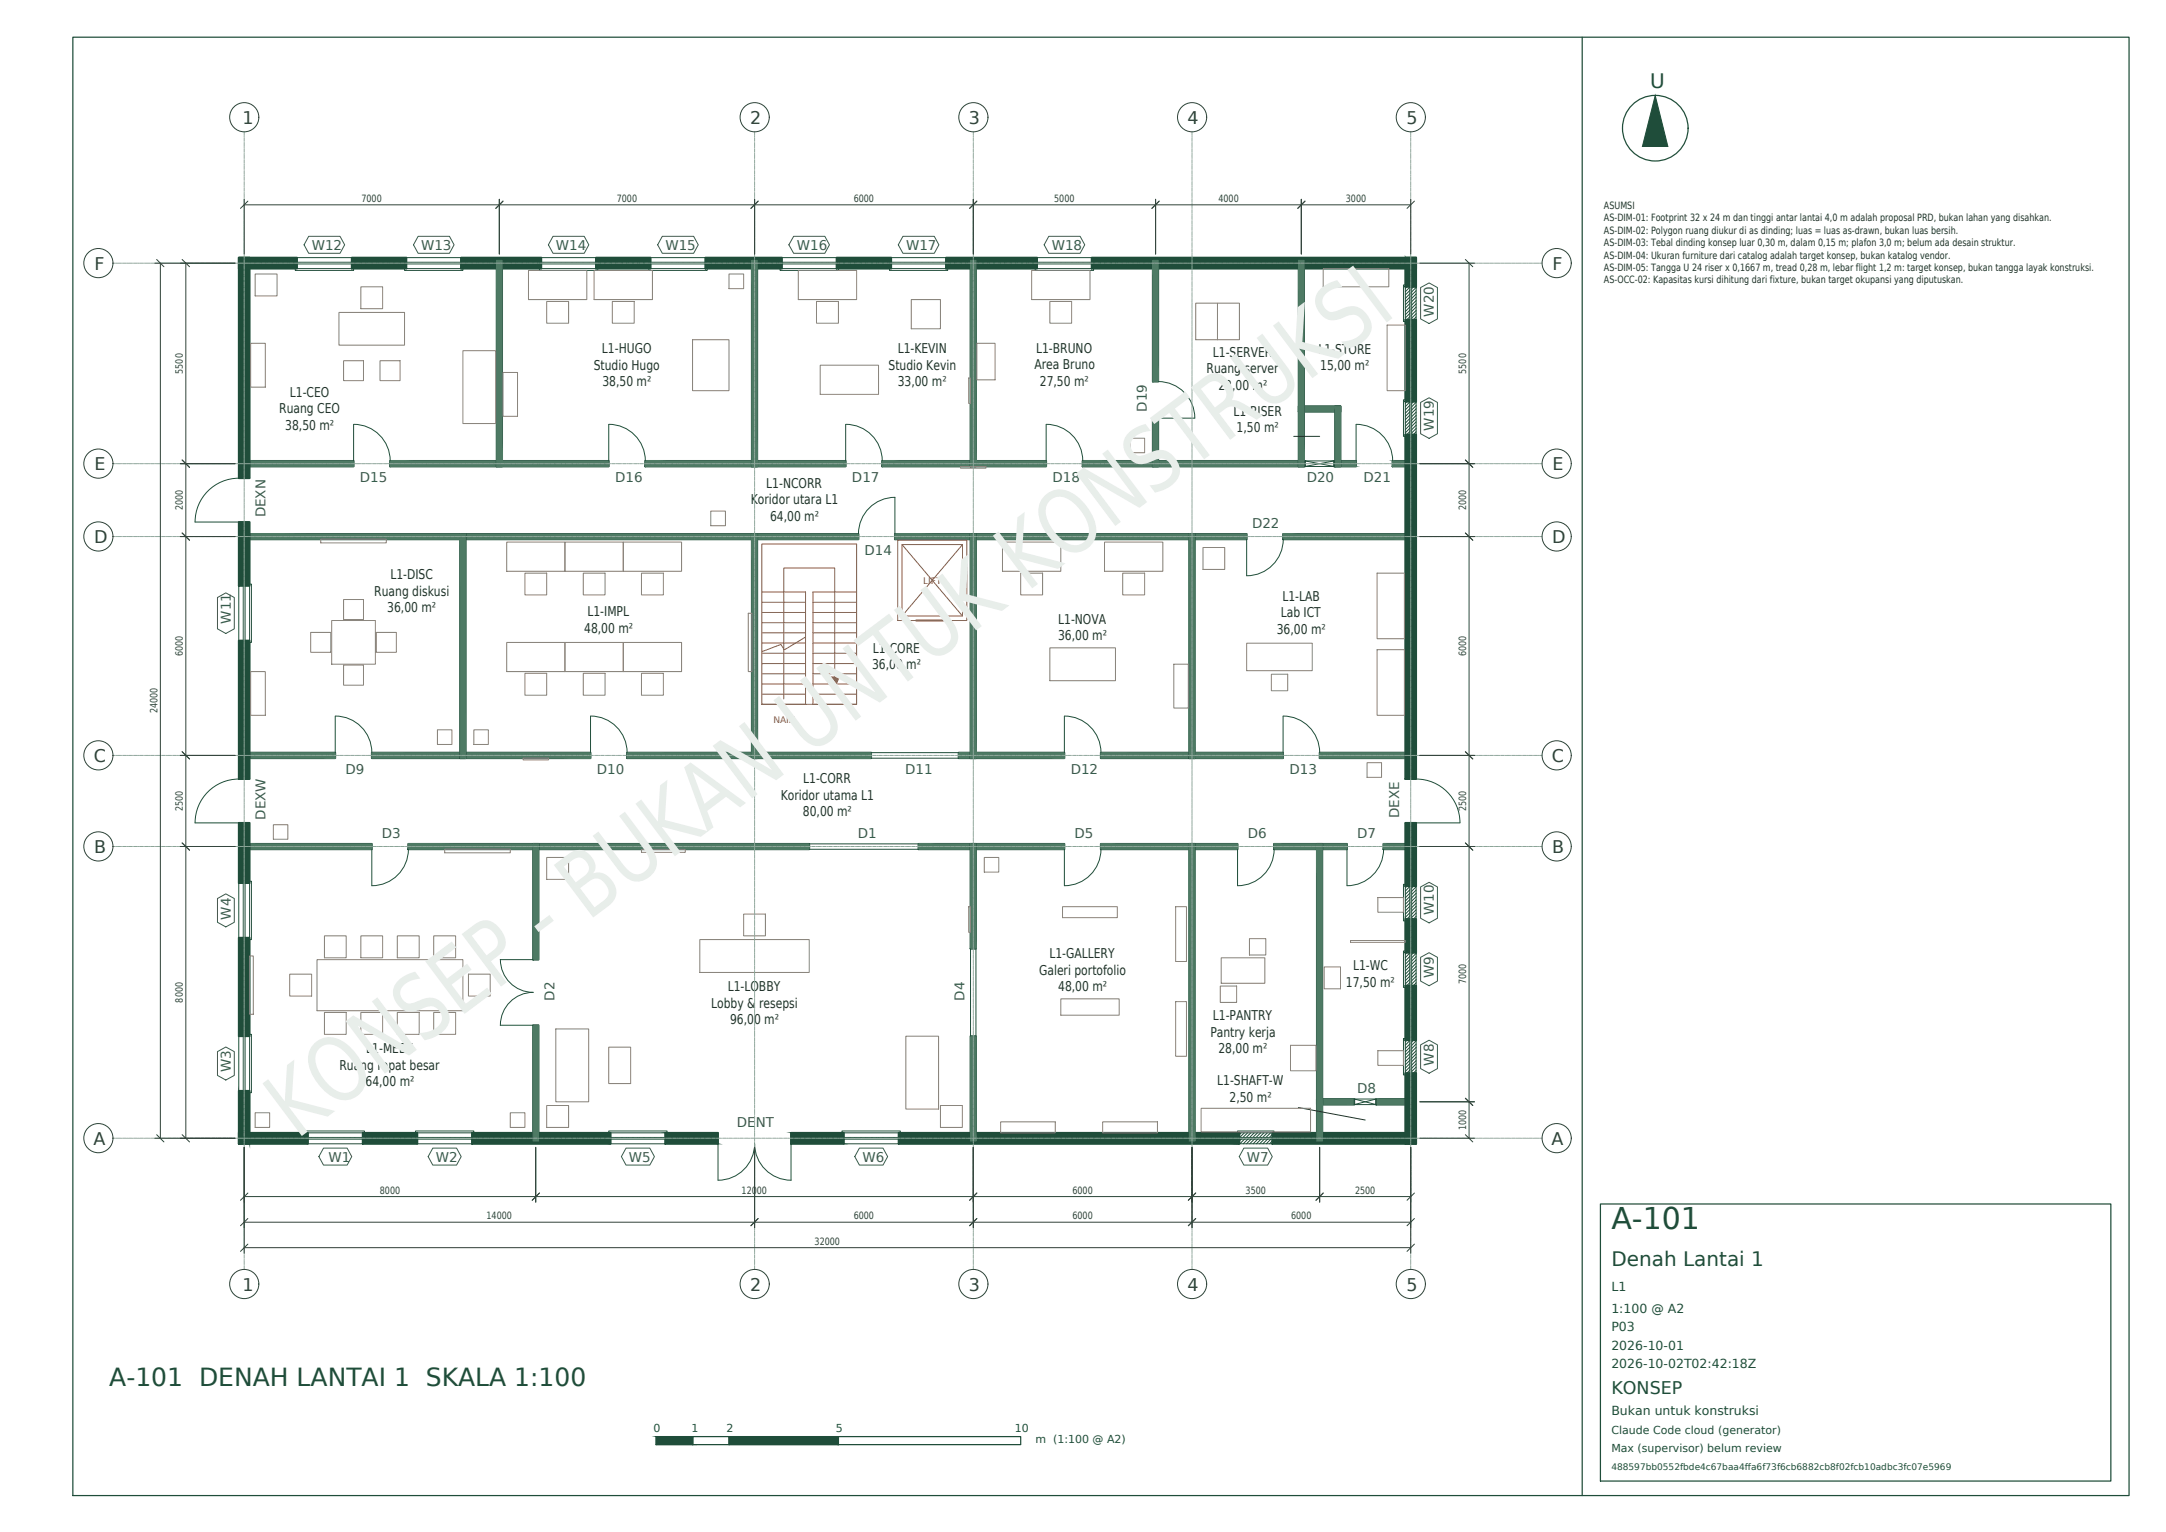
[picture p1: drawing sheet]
<svg xmlns="http://www.w3.org/2000/svg" width="594mm" height="420mm" viewBox="0 0 594 420" stroke-linecap="round" stroke-linejoin="round" font-family="sans-serif">
<defs><g id="words">
<text font-size="24.7" fill="#e8eeea" x="81.2" y="312.7" transform="rotate(-37 81.2 312.7)">KONSEP - BUKAN UNTUK KONSTRUKSI</text>
<text font-size="8.2" fill="#1f4d3a" x="442" y="337.2">A-101</text>
<text font-size="6.9" fill="#1f4d3a" x="30" y="380.2">A-101 DENAH LANTAI 1 SKALA 1:100</text>
<g font-size="5.5" fill="#1f4d3a">
<text x="452.6" y="24.2">U</text>
<text x="442" y="347.2">Denah Lantai 1</text>
</g>
<g font-size="4.8" fill="#2f4238">
<text x="66.5" y="33.9">1</text>
<text x="205.8" y="33.9">2</text>
<text x="265.8" y="33.9">3</text>
<text x="325.7" y="33.9">4</text>
<text x="385.7" y="33.9">5</text>
<text x="25.9" y="73.9">F</text>
<text x="425.8" y="73.9">F</text>
<text x="25.9" y="128.9">E</text>
<text x="425.8" y="128.9">E</text>
<text x="25.8" y="148.9">D</text>
<text x="425.7" y="148.9">D</text>
<text x="25.7" y="208.9">C</text>
<text x="425.7" y="208.9">C</text>
<text x="25.8" y="233.9">B</text>
<text x="425.7" y="233.9">B</text>
<text x="25.7" y="313.9">A</text>
<text x="425.6" y="313.9">A</text>
<text x="66.5" y="353.9">1</text>
<text x="205.8" y="353.9">2</text>
<text x="265.8" y="353.9">3</text>
<text x="325.7" y="353.9">4</text>
<text x="385.7" y="353.9">5</text>
</g>
<text font-size="4.8" fill="#1f4d3a" x="442" y="382.2">KONSEP</text>
<g font-size="3.7" fill="#3d5a4c">
<text x="85.5" y="68.5">W12</text>
<text x="115.5" y="68.5">W13</text>
<text x="152.4" y="68.5">W14</text>
<text x="182.5" y="68.5">W15</text>
<text x="218.6" y="68.5">W16</text>
<text x="248.5" y="68.5">W17</text>
<text x="288.5" y="68.5">W18</text>
<text x="393.3" y="86.9" transform="rotate(-90 393.3 86.9)">W20</text>
<text x="314.5" y="112.9" transform="rotate(-90 314.5 112.9)">D19</text>
<text x="393.3" y="118.1" transform="rotate(-90 393.3 118.1)">W19</text>
<text x="98.7" y="132.2">D15</text>
<text x="168.7" y="132.2">D16</text>
<text x="233.7" y="132.2">D17</text>
<text x="288.7" y="132.2">D18</text>
<text x="358.4" y="132.2">D20</text>
<text x="374" y="132.2">D21</text>
<text x="72.8" y="141.9" transform="rotate(-90 72.8 141.9)">DEXN</text>
<text x="343.4" y="144.8">D22</text>
<text x="237.1" y="152.3">D14</text>
<text x="63.3" y="171.1" transform="rotate(-90 63.3 171.1)">W11</text>
<text x="94.8" y="212.3">D9</text>
<text x="163.7" y="212.3">D10</text>
<text x="248.2" y="212.3">D11</text>
<text x="293.7" y="212.3">D12</text>
<text x="353.7" y="212.3">D13</text>
<text x="72.8" y="224.8" transform="rotate(-90 72.8 224.8)">DEXW</text>
<text x="383.8" y="224.4" transform="rotate(-90 383.8 224.4)">DEXE</text>
<text x="104.7" y="229.8">D3</text>
<text x="235.3" y="229.8">D1</text>
<text x="294.7" y="229.8">D5</text>
<text x="342.3" y="229.8">D6</text>
<text x="372.2" y="229.8">D7</text>
<text x="393.3" y="251" transform="rotate(-90 393.3 251)">W10</text>
<text x="63.3" y="252.2" transform="rotate(-90 63.3 252.2)">W4</text>
<text x="393.3" y="268.2" transform="rotate(-90 393.3 268.2)">W9</text>
<text x="152.1" y="274.4" transform="rotate(-90 152.1 274.4)">D2</text>
<text x="264.5" y="274.5" transform="rotate(-90 264.5 274.5)">D4</text>
<text x="393.3" y="292.2" transform="rotate(-90 393.3 292.2)">W8</text>
<text x="63.3" y="294.1" transform="rotate(-90 63.3 294.1)">W3</text>
<text x="372.2" y="299.8">D8</text>
<text x="202.1" y="309">DENT</text>
<text x="90.1" y="318.6">W1</text>
<text x="119.5" y="318.6">W2</text>
<text x="172.5" y="318.6">W5</text>
<text x="236.6" y="318.6">W6</text>
<text x="342" y="318.6">W7</text>
</g>
<g font-size="3.7" fill="#22302a">
<text x="162.9" y="101.3">Studio Hugo</text>
<text x="165.1" y="96.7">L1-HUGO</text>
<text x="243.7" y="101.3">Studio Kevin</text>
<text x="246.2" y="96.7">L1-KEVIN</text>
<text x="283.7" y="101.3">Area Bruno</text>
<text x="284.2" y="96.8">L1-BRUNO</text>
<text x="332.7" y="97.8">L1-SERVER</text>
<text x="361.6" y="97.1">L1-STORE</text>
<text x="362.1" y="101.6">15,00 m²</text>
<text x="165.2" y="105.9">38,50 m²</text>
<text x="246.2" y="105.9">33,00 m²</text>
<text x="285.2" y="105.8">27,50 m²</text>
<text x="330.9" y="102.3">Ruang server</text>
<text x="334.2" y="106.8">22,00 m²</text>
<text x="76.6" y="113.3">Ruang CEO</text>
<text x="79.5" y="108.8">L1-CEO</text>
<text x="78.2" y="117.9">38,50 m²</text>
<text x="338.3" y="114">L1-RISER</text>
<text x="339.2" y="118.6">1,50 m²</text>
<text x="210.2" y="133.8">L1-NCORR</text>
<text x="206" y="138.3">Koridor utara L1</text>
<text x="211.2" y="142.9">64,00 m²</text>
<text x="107.1" y="158.8">L1-DISC</text>
<text x="102.7" y="163.4">Ruang diskusi</text>
<text x="106.2" y="167.9">36,00 m²</text>
<text x="351.7" y="164.7">L1-LAB</text>
<text x="160.2" y="173.6">48,00 m²</text>
<text x="161.1" y="169">L1-IMPL</text>
<text x="290.2" y="171.1">L1-NOVA</text>
<text x="350.2" y="173.9">36,00 m²</text>
<text x="351.3" y="169.3">Lab ICT</text>
<text x="239.4" y="179.1">L1-CORE</text>
<text x="290.2" y="175.6">36,00 m²</text>
<text x="239.2" y="183.6">36,00 m²</text>
<text x="220.3" y="214.8">L1-CORR</text>
<text x="214.1" y="219.4">Koridor utama L1</text>
<text x="220.2" y="223.9">80,00 m²</text>
<text x="287.8" y="262.8">L1-GALLERY</text>
<text x="285" y="267.4">Galeri portofolio</text>
<text x="371.1" y="266.1">L1-WC</text>
<text x="199.6" y="271.8">L1-LOBBY</text>
<text x="290.2" y="271.9">48,00 m²</text>
<text x="369.1" y="270.6">17,50 m²</text>
<text x="195.1" y="276.4">Lobby &amp; resepsi</text>
<text x="200.2" y="280.9">96,00 m²</text>
<text x="332.7" y="279.7">L1-PANTRY</text>
<text x="332" y="284.4">Pantry kerja</text>
<text x="93.1" y="293.3">Ruang rapat besar</text>
<text x="100.5" y="288.8">L1-MEET</text>
<text x="334.2" y="288.9">28,00 m²</text>
<text x="100.2" y="297.9">64,00 m²</text>
<text x="333.8" y="297.6">L1-SHAFT-W</text>
<text x="337.2" y="302.2">2,50 m²</text>
</g>
<g font-size="3.4" fill="#1f4d3a">
<text x="442" y="354.2">L1</text>
<text x="442" y="360.2">1:100 @ A2</text>
<text x="442" y="365.2">P03</text>
<text x="442" y="370.2">2026-10-01</text>
<text x="442" y="375.2">2026-10-02T02:42:18Z</text>
<text x="442" y="388.2">Bukan untuk konstruksi</text>
</g>
<g font-size="3" fill="#1f4d3a">
<text x="179.2" y="392.8">0</text>
<text x="189.7" y="392.8">1</text>
<text x="199.2" y="392.8">2</text>
<text x="229.2" y="392.8">5</text>
<text x="278.4" y="392.8">10</text>
<text x="284" y="395.9">m (1:100 @ A2)</text>
<text x="442" y="393.2">Claude Code cloud (generator)</text>
<text x="442" y="398.2">Max (supervisor) belum review</text>
</g>
<g font-size="2.7" fill="#2f4238">
<text x="99.1" y="55.4">7000</text>
<text x="169.2" y="55.4">7000</text>
<text x="234.1" y="55.4">6000</text>
<text x="289.1" y="55.4">5000</text>
<text x="334.2" y="55.4">4000</text>
<text x="369.1" y="55.4">3000</text>
<text x="50.2" y="102.5" transform="rotate(-90 50.2 102.5)">5500</text>
<text x="402.1" y="102.5" transform="rotate(-90 402.1 102.5)">5500</text>
<text x="50.2" y="140" transform="rotate(-90 50.2 140)">2000</text>
<text x="402.1" y="140" transform="rotate(-90 402.1 140)">2000</text>
<text x="50.2" y="180" transform="rotate(-90 50.2 180)">6000</text>
<text x="402.1" y="180" transform="rotate(-90 402.1 180)">6000</text>
<text x="43.2" y="195.7" transform="rotate(-90 43.2 195.7)">24000</text>
<text x="50.2" y="222.5" transform="rotate(-90 50.2 222.5)">2500</text>
<text x="402.1" y="222.5" transform="rotate(-90 402.1 222.5)">2500</text>
<text x="50.2" y="275" transform="rotate(-90 50.2 275)">8000</text>
<text x="402.1" y="270" transform="rotate(-90 402.1 270)">7000</text>
<text x="402.1" y="310" transform="rotate(-90 402.1 310)">1000</text>
<text x="104.2" y="327.4">8000</text>
<text x="203.4" y="327.4">12000</text>
<text x="294.1" y="327.4">6000</text>
<text x="341.6" y="327.4">3500</text>
<text x="371.6" y="327.4">2500</text>
<text x="133.4" y="334.4">14000</text>
<text x="234.1" y="334.4">6000</text>
<text x="294.1" y="334.4">6000</text>
<text x="354.1" y="334.4">6000</text>
<text x="223.4" y="341.4">32000</text>
</g>
<g font-size="2.7" fill="#22302a">
<text x="439.9" y="57.2">ASUMSI</text>
<text x="439.9" y="60.7">AS-DIM-01: Footprint 32 x 24 m dan tinggi antar lantai 4,0 m adalah proposal PRD, bukan lahan yang disahkan.</text>
<text x="439.9" y="64.1">AS-DIM-02: Polygon ruang diukur di as dinding; luas = luas as-drawn, bukan luas bersih.</text>
<text x="439.9" y="67.5">AS-DIM-03: Tebal dinding konsep luar 0,30 m, dalam 0,15 m; plafon 3,0 m; belum ada desain struktur.</text>
<text x="439.9" y="70.9">AS-DIM-04: Ukuran furniture dari catalog adalah target konsep, bukan katalog vendor.</text>
<text x="439.9" y="74.3">AS-DIM-05: Tangga U 24 riser x 0,1667 m, tread 0,28 m, lebar flight 1,2 m: target konsep, bukan tangga layak konstruksi.</text>
<text x="439.9" y="77.7">AS-OCC-02: Kapasitas kursi dihitung dari fixture, bukan target okupansi yang diputuskan.</text>
</g>
<g font-size="2.5" fill="#b5532f">
<text x="253.2" y="160.1">LIFT</text>
<text x="212.1" y="198.3">NAIK</text>
</g>
<text font-size="2.5" fill="#1f4d3a" x="442" y="403.2">488597bb0552fbde4c67baa4ffa6f73f6cb6882cb8f02fcb10adbc3fc07e5969</text>
</g></defs>
<!-- layer: A-WALL -->
<g fill="none" stroke="#1f4d3a" stroke-width=".51">
<path d="M65.5 70.7h15.9v3h-15.9zM65.5 70.7h3v60.4h-3zM96.5 70.7h15v3h-15zM126.4 70.7h22.1v3h-22.1zM136.2 71.4h1.5v56.5h-1.5zM163.4 70.7h15v3h-15zM193.5 70.7h21v3h-21zM206.2 71.4h1.5v56.5h-1.5zM229.4 70.7h15v3h-15zM259.5 70.7h24.9v3h-24.9zM266.2 71.4h1.5v56.5h-1.5zM299.4 70.7h89v3h-89z"/>
<path d="M316.2 71.4h1.5v33.2h-1.5zM356.2 71.4h1.5v56.5h-1.5zM385.4 70.7h3v8h-3zM385.4 87.7h3v22.5h-3zM316.2 114.7h1.5v13.2h-1.5zM356.2 111.4h11.5v1.5h-11.5zM366.2 111.4h1.5v16.5h-1.5zM385.4 119.2h3v94.5h-3zM66.2 126.4h30.8v1.5h-30.8zM107 126.4h60v1.5h-60zM177 126.4h54.9v1.5h-54.9zM241.9 126.4h45v1.5h-45z"/>
<path d="M296.9 126.4h61v1.5h-61zM365.9 126.4h6v1.5h-6zM381.9 126.4h5.8v1.5h-5.8zM65.5 143.2h3v17.5h-3zM66.2 146.4h169.3v1.5h-169.3zM126.2 146.4h1.5v61.5h-1.5zM206.2 146.4h1.5v61.5h-1.5zM245.4 146.4h96.5v1.5h-96.5zM266.2 146.4h1.5v61.5h-1.5zM326.2 146.4h1.5v61.5h-1.5zM351.9 146.4h35.8v1.5h-35.8zM65.5 175.7h3v38h-3z"/>
<path d="M66.2 206.4h25.7v1.5h-25.7zM102 206.4h60v1.5h-60zM172 206.4h66.9v1.5h-66.9zM262.9 206.4h29v1.5h-29zM301.9 206.4h50v1.5h-50zM361.9 206.4h25.8v1.5h-25.8zM65.5 225.7h3v16.5h-3zM66.2 231.4h35.8v1.5h-35.8zM112 231.4h110v1.5h-110zM146.2 231.4h1.5v31.8h-1.5zM251.9 231.4h40v1.5h-40zM266.2 231.4h1.5v28.8h-1.5z"/>
<path d="M301.9 231.4h37.5v1.5h-37.5zM326.2 231.4h1.5v81.5h-1.5zM349.4 231.4h20v1.5h-20zM361.2 231.4h1.5v81.5h-1.5zM379.4 231.4h8.3v1.5h-8.3zM385.4 225.7h3v17.3h-3zM65.5 257.2h3v27h-3zM385.4 252.1h3v9.2h-3zM385.4 270.3h3v15h-3zM65.5 299.2h3v14.5h-3zM146.2 281.2h1.5v31.7h-1.5zM266.2 284.2h1.5v28.7h-1.5z"/>
<path d="M385.4 294.3h3v19.4h-3zM65.5 310.7h19v3h-19zM99.5 310.7h15v3h-15zM129.5 310.7h38v3h-38zM182.5 310.7h14.4v3h-14.4zM217 310.7h14.4v3h-14.4zM246.5 310.7h93.4v3h-93.4zM349 310.7h39.4v3h-39.4zM361.2 301.4h10.2v1.5h-10.2zM377.4 301.4h10.3v1.5h-10.3z"/>
</g>
<g fill="#1f4d3a" stroke="#1f4d3a" stroke-width=".27">
<path d="M65.5 310.7l19 3v-3zM65.5 310.7l19 3h-19z"/>
<path d="M99.5 310.7l15 3v-3zM99.5 310.7l15 3h-15z"/>
<path d="M129.5 310.7l38 3v-3zM129.5 310.7l38 3h-38z"/>
<path d="M182.5 310.7l14.4 3v-3zM182.5 310.7l14.4 3h-14.4z"/>
<path d="M217 310.7l14.4 3v-3zM217 310.7l14.4 3h-14.4z"/>
<path d="M246.5 310.7l93.4 3v-3zM246.5 310.7l93.4 3h-93.4z"/>
<path d="M349 310.7l39.4 3v-3zM349 310.7l39.4 3h-39.4z"/>
<path d="M65.5 70.7l15.9 3v-3zM65.5 70.7l15.9 3h-15.9z"/>
<path d="M96.5 70.7l15 3v-3zM96.5 70.7l15 3h-15z"/>
<path d="M126.4 70.7l22.1 3v-3zM126.4 70.7l22.1 3h-22.1z"/>
<path d="M163.4 70.7l15 3v-3zM163.4 70.7l15 3h-15z"/>
<path d="M193.5 70.7l21 3v-3zM193.5 70.7l21 3h-21z"/>
<path d="M229.4 70.7l15 3v-3zM229.4 70.7l15 3h-15z"/>
<path d="M259.5 70.7l24.9 3v-3zM259.5 70.7l24.9 3h-24.9z"/>
<path d="M299.4 70.7l89 3v-3zM299.4 70.7l89 3h-89z"/>
<path d="M65.5 299.2l3 14.5v-14.5zM65.5 299.2l3 14.5h-3z"/>
<path d="M65.5 257.2l3 27v-27zM65.5 257.2l3 27h-3z"/>
<path d="M65.5 225.7l3 16.5v-16.5zM65.5 225.7l3 16.5h-3z"/>
<path d="M65.5 175.7l3 38v-38zM65.5 175.7l3 38h-3z"/>
<path d="M65.5 143.2l3 17.5v-17.5zM65.5 143.2l3 17.5h-3z"/>
<path d="M65.5 70.7l3 60.4v-60.4zM65.5 70.7l3 60.4h-3z"/>
<path d="M385.4 294.3l3 19.4v-19.4zM385.4 294.3l3 19.4h-3z"/>
<path d="M385.4 270.3l3 15v-15zM385.4 270.3l3 15h-3z"/>
<path d="M385.4 252.1l3 9.2v-9.2zM385.4 252.1l3 9.2h-3z"/>
<path d="M385.4 225.7l3 17.3v-17.3zM385.4 225.7l3 17.3h-3z"/>
<path d="M385.4 119.2l3 94.5v-94.5zM385.4 119.2l3 94.5h-3z"/>
<path d="M385.4 87.7l3 22.5v-22.5zM385.4 87.7l3 22.5h-3z"/>
<path d="M385.4 70.7l3 8v-8zM385.4 70.7l3 8h-3z"/>
</g>
<g fill="#4e7a64" stroke="#4e7a64" stroke-width=".27">
<path d="M361.2 301.4l10.2 1.5v-1.5zM361.2 301.4l10.2 1.5h-10.2z"/>
<path d="M377.4 301.4l10.3 1.5v-1.5zM377.4 301.4l10.3 1.5h-10.3z"/>
<path d="M66.2 231.4l35.8 1.5v-1.5zM66.2 231.4l35.8 1.5h-35.8z"/>
<path d="M112 231.4l110 1.5v-1.5zM112 231.4l110 1.5h-110z"/>
<path d="M251.9 231.4l40 1.5v-1.5zM251.9 231.4l40 1.5h-40z"/>
<path d="M301.9 231.4l37.5 1.5v-1.5zM301.9 231.4l37.5 1.5h-37.5z"/>
<path d="M349.4 231.4l20 1.5v-1.5zM349.4 231.4l20 1.5h-20z"/>
<path d="M379.4 231.4l8.3 1.5v-1.5zM379.4 231.4l8.3 1.5h-8.3z"/>
<path d="M66.2 206.4l25.7 1.5v-1.5zM66.2 206.4l25.7 1.5h-25.7z"/>
<path d="M102 206.4l60 1.5v-1.5zM102 206.4l60 1.5h-60z"/>
<path d="M172 206.4l66.9 1.5v-1.5zM172 206.4l66.9 1.5h-66.9z"/>
<path d="M262.9 206.4l29 1.5v-1.5zM262.9 206.4l29 1.5h-29z"/>
<path d="M301.9 206.4l50 1.5v-1.5zM301.9 206.4l50 1.5h-50z"/>
<path d="M361.9 206.4l25.8 1.5v-1.5zM361.9 206.4l25.8 1.5h-25.8z"/>
<path d="M66.2 146.4l169.3 1.5v-1.5zM66.2 146.4l169.3 1.5h-169.3z"/>
<path d="M245.4 146.4l96.5 1.5v-1.5zM245.4 146.4l96.5 1.5h-96.5z"/>
<path d="M351.9 146.4l35.8 1.5v-1.5zM351.9 146.4l35.8 1.5h-35.8z"/>
<path d="M66.2 126.4l30.8 1.5v-1.5zM66.2 126.4l30.8 1.5h-30.8z"/>
<path d="M107 126.4l60 1.5v-1.5zM107 126.4l60 1.5h-60z"/>
<path d="M177 126.4l54.9 1.5v-1.5zM177 126.4l54.9 1.5h-54.9z"/>
<path d="M241.9 126.4l45 1.5v-1.5zM241.9 126.4l45 1.5h-45z"/>
<path d="M296.9 126.4l61 1.5v-1.5zM296.9 126.4l61 1.5h-61z"/>
<path d="M365.9 126.4l6 1.5v-1.5zM365.9 126.4l6 1.5h-6z"/>
<path d="M381.9 126.4l5.8 1.5v-1.5zM381.9 126.4l5.8 1.5h-5.8z"/>
<path d="M356.2 111.4l11.5 1.5v-1.5zM356.2 111.4l11.5 1.5h-11.5z"/>
<path d="M126.2 146.4l1.5 61.5v-61.5zM126.2 146.4l1.5 61.5h-1.5z"/>
<path d="M136.2 71.4l1.5 56.5v-56.5zM136.2 71.4l1.5 56.5h-1.5z"/>
<path d="M146.2 281.2l1.5 31.7v-31.7zM146.2 281.2l1.5 31.7h-1.5z"/>
<path d="M146.2 231.4l1.5 31.8v-31.8zM146.2 231.4l1.5 31.8h-1.5z"/>
<path d="M206.2 146.4l1.5 61.5v-61.5zM206.2 146.4l1.5 61.5h-1.5z"/>
<path d="M206.2 71.4l1.5 56.5v-56.5zM206.2 71.4l1.5 56.5h-1.5z"/>
<path d="M266.2 284.2l1.5 28.7v-28.7zM266.2 284.2l1.5 28.7h-1.5z"/>
<path d="M266.2 231.4l1.5 28.8v-28.8zM266.2 231.4l1.5 28.8h-1.5z"/>
<path d="M266.2 146.4l1.5 61.5v-61.5zM266.2 146.4l1.5 61.5h-1.5z"/>
<path d="M266.2 71.4l1.5 56.5v-56.5zM266.2 71.4l1.5 56.5h-1.5z"/>
<path d="M316.2 114.7l1.5 13.2v-13.2zM316.2 114.7l1.5 13.2h-1.5z"/>
<path d="M316.2 71.4l1.5 33.2v-33.2zM316.2 71.4l1.5 33.2h-1.5z"/>
<path d="M326.2 231.4l1.5 81.5v-81.5zM326.2 231.4l1.5 81.5h-1.5z"/>
<path d="M326.2 146.4l1.5 61.5v-61.5zM326.2 146.4l1.5 61.5h-1.5z"/>
<path d="M356.2 71.4l1.5 56.5v-56.5zM356.2 71.4l1.5 56.5h-1.5z"/>
<path d="M361.2 231.4l1.5 81.5v-81.5zM361.2 231.4l1.5 81.5h-1.5z"/>
<path d="M366.2 111.4l1.5 16.5v-16.5zM366.2 111.4l1.5 16.5h-1.5z"/>
</g>
<!-- layer: A-DOOR -->
<g fill="none" stroke="#1f4d3a" stroke-width=".27">
<path d="M97 116.4v10M97 116.4a10 10 0 0 1 10 10M167 116.4v10M167 116.4a10 10 0 0 1 10 10M231.9 116.4v10M232 116.4a10 10 0 0 1 10 10M286.9 116.4v10M287 116.4a10 10 0 0 1 10 10M317.7 114.7h10M317.7 104.6a10 10 0 0 1 10 10.1M371.9 116.4v10M372 116.4a10 10 0 0 1 10 10"/>
<path d="M65.5 131.1a12 12 0 0 0-12 12.1h12M357.9 126.4h8v1.5h-8zM357.9 126.4l8 1.5M365.9 126.4l-8 1.5M235.5 146.4a10 10 0 0 1 10-10l-.1 10M352 147.9a10 10 0 0 1-10.1 10v-10M91.9 196.4v10M92 196.4a10 10 0 0 1 10 10M162 196.4v10M162 196.4a10 10 0 0 1 10 10M291.9 196.4v10M292 196.4a10 10 0 0 1 10 10"/>
<path d="M351.9 196.4v10M351.9 196.4a10 10 0 0 1 10 10M65.5 213.7a12 12 0 0 0-12 12h12M238.9 207.9h24M238.9 206.4h24M388.4 213.7a12 12 0 0 1 12 12h-12M102 232.9v10M112 232.9a10 10 0 0 1-10 10M222 232.9h29.9M222 231.4h29.9M302 232.9a10 10 0 0 1-10 10l-.1-10M339.4 232.9v10"/>
<path d="M349.5 232.9a10 10 0 0 1-10.1 10M379.5 232.9a10 10 0 0 1-10 10l-.1-10M137.2 263.2h9M137.2 263.2a9 9 0 0 0 9 9 9 9 0 0 0-9 9M266.2 260.2v24M267.7 260.2v24M137.2 281.2h9M196.9 313.7l.1 10a10 10 0 0 0 10-10 10 10 0 0 0 10 10v-10M371.4 301.4h6v1.5h-6zM371.4 301.4l6 1.5M377.4 301.4l-6 1.5"/>
</g>
<!-- layer: A-GLAZ -->
<g fill="none" stroke="#1f4d3a" stroke-width=".27">
<path d="M81 73.7v.5h16v-.5M81.4 73.7h15.1M81.4 70.7h15.1M81.4 72.4h15.1M81.4 71.9h15.1M111 73.7v.5h16v-.5M111.5 73.7h14.9M111.5 70.7h14.9M111.5 72.4h14.9M111.5 71.9h14.9M148 73.7v.5h16v-.5M148.5 73.7h14.9"/>
<path d="M148.5 70.7h14.9M148.5 72.4h14.9M148.5 71.9h14.9M178 73.7v.5h16v-.5M178.4 73.7h15.1M178.4 70.7h15.1M178.4 72.4h15.1M178.4 71.9h15.1M214 73.7v.5h16v-.5M214.5 73.7h14.9M214.5 70.7h14.9M214.5 72.4h14.9"/>
<path d="M214.5 71.9h14.9M244 73.7v.5h15.9v-.5M244.4 73.7h15.1M244.4 70.7h15.1M244.4 72.4h15.1M244.4 71.9h15.1M283.9 73.7v.5h16v-.5M284.4 73.7h15M284.4 70.7h15M284.4 72.4h15M284.4 71.9h15M385.4 78.1h-.5v10.1h.5"/>
<path d="M385.4 78.7v9M385.9 78.7l-.5 .4M386.7 78.7v9M386.8 78.7l-1.4 1.3M387.2 78.7v9M387.7 78.7l-2.3 2.2M388.4 78.7v9M388.4 78.8l-3 3M388.4 79.7l-3 3M388.4 80.6l-3 3M388.4 81.5l-3 3M388.4 82.4l-3 3"/>
<path d="M388.4 83.3l-3 3M388.4 84.2l-3 3M388.4 85.1l-2.5 2.6M388.4 86l-1.6 1.7M388.4 86.9l-.7 .8M385.4 109.6h-.5v10.1h.5M385.4 110.2v9M385.9 110.2l-.5 .4M386.7 110.2v9M386.8 110.2l-1.4 1.3M387.2 110.2v9M387.7 110.2l-2.3 2.2"/>
<path d="M388.4 110.2v9M388.4 110.3l-3 3M388.4 111.2l-3 3M388.4 112.1l-3 3M388.4 113l-3 3M388.4 113.9l-3 3M388.4 114.8l-3 3M388.4 115.7l-3 3M388.4 116.6l-2.5 2.6M388.4 117.5l-1.6 1.7M388.4 118.4l-.7 .8M65.5 160.7v15"/>
<path d="M66.7 160.7v15M67.2 160.7v15M68.5 160.2h.5v16h-.5M68.5 160.7v15M65.5 242.2v15M66.7 242.2v15M67.2 242.2v15M68.5 241.7h.5v16h-.5M68.5 242.2v15M385.4 242.5h-.5v10.1h.5M385.4 243v9.1M385.9 243l-.5 .5"/>
<path d="M386.7 243v9.1M386.8 243l-1.4 1.4M387.2 243v9.1M387.7 243l-2.3 2.3M388.4 243v9.1M388.4 243.2l-3 3M388.4 244.1l-3 3M388.4 245l-3 3M388.4 245.9l-3 3M388.4 246.8l-3 3M388.4 247.7l-3 3M388.4 248.6l-3 3"/>
<path d="M388.4 249.5l-2.5 2.6M388.4 250.4l-1.6 1.7M388.4 251.3l-.7 .8M385.4 260.8h-.5v10h.5M385.4 261.3v9M385.9 261.3l-.5 .4M386.7 261.3v9M386.8 261.3l-1.4 1.3M387.2 261.3v9M387.7 261.3l-2.3 2.3M388.4 261.3v9M388.4 261.5l-3 3"/>
<path d="M388.4 262.3l-3 3M388.4 263.2l-3 3M388.4 264.2l-3 3M388.4 265l-3 3.1M388.4 265.9l-3 3M388.4 266.9l-3 2.9M388.4 267.8l-2.5 2.5M388.4 268.6l-1.6 1.7M388.4 269.5l-.7 .8M65.5 284.2v15M66.7 284.2v15M67.2 284.2v15"/>
<path d="M68.5 283.7h.5v16h-.5M68.5 284.2v15M385.4 284.8h-.5v10h.5M385.4 285.3v9M385.9 285.3l-.5 .5M386.7 285.3v9M386.8 285.3l-1.4 1.3M387.2 285.3v9M387.7 285.3l-2.3 2.3M388.4 285.3v9M388.4 285.5l-3 3M388.4 286.3l-3 3"/>
<path d="M388.4 287.2l-3 3M388.4 288.2l-3 3M388.4 289.1l-3 3M388.4 289.9l-3 3M388.4 290.9l-3 2.9M388.4 291.8l-2.5 2.5M388.4 292.7l-1.6 1.6M388.4 293.5l-.7 .8M83.9 310.7v-.5h16v.5M84.5 313.7h15M84.5 310.7h15M84.5 312.4h15"/>
<path d="M84.5 312h15M114 310.7v-.5h16v.5M114.5 313.7h15M114.5 310.7h15M114.5 312.4h15M114.5 312h15M167 310.7v-.5h16v.5M167.5 313.7h15M167.5 310.7h15M167.5 312.4h15M167.5 312h15M230.9 310.7v-.5h16v.5"/>
<path d="M231.4 313.7h15.1M231.4 310.7h15.1M231.4 312.4h15.1M231.4 312h15.1M339.4 310.7v-.5h10v.5M339.9 313.7h9.1M339.9 310.7h9.1M339.9 312.4h9.1M339.9 312h9.1M340.4 310.7l-.5 .5M341.3 310.7l-1.4 1.3M342.2 310.7l-2.3 2.2"/>
<path d="M343.1 310.7l-3 3M344 310.7l-3 3M344.9 310.7l-3 3M345.8 310.7l-3 3M346.7 310.7l-3 3M347.6 310.7l-3 3M348.5 310.7l-3 3M349 311.2l-2.6 2.5M349 312l-1.7 1.7M349 312.9l-.8 .8"/>
</g>
<!-- layer: A-GLAZ-IDEN -->
<g fill="none" stroke="#3d5a4c" stroke-width=".27">
<path d="M84.7 64.8h8.6l1.2 2.3-1.2 2.4h-8.6l-1.3-2.4zM114.7 64.8h8.6l1.2 2.3-1.2 2.4h-8.6l-1.3-2.4zM151.7 64.8h8.5l1.3 2.3-1.3 2.4h-8.5l-1.3-2.4zM181.7 64.8h8.5l1.3 2.3-1.3 2.4h-8.5l-1.3-2.4zM217.7 64.8h8.5l1.3 2.3-1.3 2.4h-8.5l-1.3-2.4zM247.6 64.8h8.6l1.3 2.3-1.3 2.4h-8.6l-1.2-2.4zM287.7 64.8h8.5l1.3 2.3-1.3 2.4h-8.5l-1.3-2.4zM389.6 78.9l2.4-1.3 2.3 1.3v8.6l-2.3 1.2-2.4-1.2zM389.6 110.4l2.4-1.3 2.3 1.3v8.6l-2.3 1.2-2.4-1.2zM59.6 163.9l2.3-1.3 2.4 1.3v8.6l-2.4 1.2-2.3-1.2zM59.6 246.4l2.3-1.2 2.4 1.2v6.5l-2.4 1.3-2.3-1.3zM389.6 243.2l2.4-1.2 2.3 1.2v8.6l-2.3 1.3-2.4-1.3z"/>
<path d="M389.6 262.6l2.4-1.3 2.3 1.3v6.5l-2.3 1.2-2.4-1.2zM59.6 288.4l2.3-1.3 2.4 1.3v6.5l-2.4 1.3-2.3-1.3zM389.6 286.6l2.4-1.3 2.3 1.3v6.5l-2.3 1.2-2.4-1.2zM88.7 314.9h6.5l1.3 2.3-1.3 2.3h-6.5l-1.2-2.3zM118.7 314.9h6.5l1.3 2.3-1.3 2.3h-6.5l-1.3-2.3zM171.7 314.9h6.5l1.3 2.3-1.3 2.3h-6.5l-1.3-2.3zM235.7 314.9h6.5l1.3 2.3-1.3 2.3h-6.5l-1.3-2.3zM341.2 314.9h6.5l1.3 2.3-1.3 2.3h-6.5l-1.3-2.3z"/>
</g>
<!-- layer: A-ANNO-RMNM -->
<path d="M354.8 119.7h7.1M356.1 303.7l18.3 3.5" fill="none" stroke="#22302a" stroke-width=".27"/>
<!-- layer: A-FURN -->
<g fill="none" stroke="#8a8076" stroke-width=".27">
<path d="M70 75.1h6v6.1h-6zM99 78.7h5.9v6h-5.9zM144.9 74.2h16.1v8h-16.1zM162.9 74.2h16v8h-16zM199.9 75.1h4.1v4.1h-4.1zM218.9 74.2h16v8h-16zM283 74.2h16v8h-16zM362.9 73.7h18v5h-18zM68.7 94.1h4.1v12.1h-4.1zM93 85.7h18v9h-18zM94.2 98.9h5.5v5.5h-5.5zM104.2 98.9h5.5v5.5h-5.5z"/>
<path d="M127 96.2h9v20h-9zM149.9 82.7h6.1v5.9h-6.1zM167.9 82.7h6v5.9h-6zM189.9 93.2h10v13.9h-10zM223.9 82.7h6.1v5.9h-6.1zM249.9 82.2h8v8h-8zM267.9 94.1h5v10.1h-5zM288 82.7h5.9v5.9h-5.9zM328 83.1h5.9v10.1h-5.9zM333.9 83.1h6v10.1h-6zM380.4 89.2h5v17.9h-5zM138 102.2h3.9v12h-3.9z"/>
<path d="M225 100.2h16v8h-16zM265.7 103.7h.5v7h-.5zM263.4 127.9h7v.5h-7zM309.9 120.2h4v4h-4zM88 147.9h18v1h-18zM139 148.7h15.9v8h-15.9zM144 157.2h5.9v6h-5.9zM154.9 148.7h16v8h-16zM160 157.2h5.9v6h-5.9zM170.9 148.7h16v8h-16zM175.9 157.2h6v6h-6zM194.9 140.2h4.1v4h-4.1z"/>
<path d="M275 148.7h16v8h-16zM280 157.2h6v6h-6zM302.9 148.7h16v8h-16zM307.9 157.2h6v6h-6zM329.9 150.2h6v6h-6zM377.7 157.2h7.5v18h-7.5zM85.2 173.4h5.5v5.5h-5.5zM91 170.2h12v12h-12zM94.2 164.4h5.5v5.5h-5.5zM103.2 173.4h5.5v5.5h-5.5zM139 176.2h15.9v8h-15.9zM154.9 176.2h16v8h-16z"/>
<path d="M170.9 176.2h16v8h-16zM205.2 168.2h1v16h-1zM288 177.7h17.9v9h-17.9zM341.9 176.4h18v7.5h-18zM377.7 178.2h7.5v18h-7.5zM68.7 184.2h4.1v12h-4.1zM94.2 182.4h5.5v5.5h-5.5zM144 184.7h5.9v6h-5.9zM160 184.7h5.9v6h-5.9zM175.9 184.7h6v6h-6zM321.9 182.2h4v12h-4zM348.7 184.9h4.5v4.5h-4.5z"/>
<path d="M120 200.2h4v4h-4zM130 200.2h3.9v4h-3.9zM143.5 207.9h7v.5h-7zM374.9 209.2h4v4h-4zM75 226.2h4v4h-4zM122 232.9h18v1h-18zM149.9 235.2h6.1v6h-6.1zM175.9 233h12.1v.8h-12.1zM270 235.2h3.9v4h-3.9zM89 256.7h6v6h-6zM99 256.7h5.9v6h-5.9zM109 256.7h6v6h-6z"/>
<path d="M119 256.7h6v6h-6zM191.9 257.7h30.1v9h-30.1zM204 250.7h5.9v6h-5.9zM265.7 248.7h.5v7h-.5zM291.4 248.7h15.1v3h-15.1zM322.5 248.7h2.9v15h-2.9zM342.7 257.4h4.5v4.5h-4.5zM370.4 257.9h15v.5h-15zM377.9 246.2h7v4h-7zM68.5 262.2h1v16h-1zM79.5 267.2h6v6h-6zM87 263.2h40v14h-40z"/>
<path d="M89 277.7h6v6h-6zM99 277.7h5.9v6h-5.9zM109 277.7h6v6h-6zM119 277.7h6v6h-6zM128.5 267.2h6v6h-6zM291 273.9h16v4.5h-16zM322.5 274.7h2.9v15h-2.9zM334.7 270.4h4.5v4.5h-4.5zM334.9 262.7h12v7h-12zM363.2 265.2h4.5v6h-4.5zM152.4 282.2h9.1v20h-9.1zM167 287.2h6v10h-6z"/>
<path d="M248.5 284.2h8.9v20h-8.9zM353.9 286.7h7v7h-7zM377.9 288.2h7v4h-7zM70 305.2h4v4h-4zM140 305.2h4v4h-4zM149.9 303.2h6.1v6h-6.1zM257.9 303.2h6v6h-6zM274.4 307.7h15v3h-15zM302.4 307.7h15.1v3h-15.1zM329.4 304h30.1v6.4h-30.1z"/>
</g>
<!-- layer: A-STRS -->
<g fill="none" stroke="#b5532f" stroke-width=".27">
<path d="M246.2 148.2h19v22h-19zM247.4 149.4h16.6v19.6h-16.6zM247.4 149.4l16.6 19.6M264 149.4l-16.6 19.6M209 162.3h11.9v30.9h-11.9h25.9v-44h-25.9v44M209 179.2h11.9M209 176.4h11.9M209 173.6h11.9M209 170.8h11.9M209 168h11.9M209 165.2h11.9M220.9 174.7l-5.8 3.5-.9-1.5-5.2 2"/>
<path d="M223 179.2h11.9M223 176.4h11.9M223 173.6h11.9M223 170.8h11.9M223 168h11.9M223 165.2h11.9M234.9 162.3h-11.9v30.9h11.9M209 190.4h11.9M209 187.6h11.9M209 184.8h11.9M209 182h11.9M223 190.4h11.9"/>
<path d="M223 187.6h11.9M223 184.8h11.9M223 182h11.9M228.9 188.7v-32.9h-13.9v35.9"/>
</g>
<path d="M227.8 185.7h2.4l-1.3 3z" fill="#b5532f" stroke="#b5532f" stroke-width=".27"/>
<path d="M251.2 170.2h9" fill="none" stroke="#b5532f" stroke-width=".51"/>
<!-- layer: A-GRID -->
<g fill="none" stroke="#8fa99b" stroke-width=".27">
<path d="M67 36.2v1M67 37.4v.1M67 37.8v.9M67 38.9v.2M67 39.3v.9M207 36.2v1M207 37.4v.1M207 37.8v.9M207 38.9v.2M207 39.3v.9M267 36.2v1M267 37.4v.1"/>
<path d="M267 37.8v.9M267 38.9v.2M267 39.3v.9M326.9 36.2v1M326.9 37.4v.1M326.9 37.8v.9M326.9 38.9v.2M326.9 39.3v.9M386.9 36.2v1M386.9 37.4v.1M386.9 37.8v.9M386.9 38.9v.2"/>
<path d="M386.9 39.3v.9M67 40.4v.2M67 40.8v.9M67 42v.1M67 42.3v1M67 43.5v.1M67 43.9v.9M67 45v.2M67 45.4v.9M67 46.5v.2M67 46.9v.9M67 48v.2"/>
<path d="M67 48.4v1M67 49.6v.1M67 50v.9M67 51.1v.2M67 51.5v.9M67 52.6v.2M67 53v.9M67 54.1v.2M67 54.5v1M67 55.7v.1M67 56v1M67 57.2v.2"/>
<path d="M67 57.6v.9M67 58.7v.2M67 59.1v.9M207 40.4v.2M207 40.8v.9M207 42v.1M207 42.3v1M207 43.5v.1M207 43.9v.9M207 45v.2M207 45.4v.9M207 46.5v.2"/>
<path d="M207 46.9v.9M207 48v.2M207 48.4v1M207 49.6v.1M207 50v.9M207 51.1v.2M207 51.5v.9M207 52.6v.2M207 53v.9M207 54.1v.2M207 54.5v1M207 55.7v.1"/>
<path d="M207 56v1M207 57.2v.2M207 57.6v.9M207 58.7v.2M207 59.1v.9M267 40.4v.2M267 40.8v.9M267 42v.1M267 42.3v1M267 43.5v.1M267 43.9v.9M267 45v.2"/>
<path d="M267 45.4v.9M267 46.5v.2M267 46.9v.9M267 48v.2M267 48.4v1M267 49.6v.1M267 50v.9M267 51.1v.2M267 51.5v.9M267 52.6v.2M267 53v.9M267 54.1v.2"/>
<path d="M267 54.5v1M267 55.7v.1M267 56v1M267 57.2v.2M267 57.6v.9M267 58.7v.2M267 59.1v.9M326.9 40.4v.2M326.9 40.8v.9M326.9 42v.1M326.9 42.3v1M326.9 43.5v.1"/>
<path d="M326.9 43.9v.9M326.9 45v.2M326.9 45.4v.9M326.9 46.5v.2M326.9 46.9v.9M326.9 48v.2M326.9 48.4v1M326.9 49.6v.1M326.9 50v.9M326.9 51.1v.2M326.9 51.5v.9M326.9 52.6v.2"/>
<path d="M326.9 53v.9M326.9 54.1v.2M326.9 54.5v1M326.9 55.7v.1M326.9 56v1M326.9 57.2v.2M326.9 57.6v.9M326.9 58.7v.2M326.9 59.1v.9M386.9 40.4v.2M386.9 40.8v.9M386.9 42v.1"/>
<path d="M386.9 42.3v1M386.9 43.5v.1M386.9 43.9v.9M386.9 45v.2M386.9 45.4v.9M386.9 46.5v.2M386.9 46.9v.9M386.9 48v.2M386.9 48.4v1M386.9 49.6v.1M386.9 50v.9M386.9 51.1v.2"/>
<path d="M386.9 51.5v.9M386.9 52.6v.2M386.9 53v.9M386.9 54.1v.2M386.9 54.5v1M386.9 55.7v.1M386.9 56v1M386.9 57.2v.2M386.9 57.6v.9M386.9 58.7v.2M386.9 59.1v.9M31 72.2h.6"/>
<path d="M31.8 72.2h.2M32.2 72.2h.9M33.3 72.2h.2M33.7 72.2h1M34.8 72.2h.3M35.2 72.2h1M36.4 72.2h.2M36.7 72.2h1M37.9 72.2h.2M38.3 72.2h.9M39.4 72.2h.2M39.8 72.2h1"/>
<path d="M40.9 72.2h.2M41.3 72.2h1M42.5 72.2h.2M42.8 72.2h1M44 72.2h.2M44.4 72.2h.9M45.5 72.2h.2M45.9 72.2h1M47 72.2h.2M47.4 72.2h1M48.6 72.2h.2M48.9 72.2h1"/>
<path d="M50.1 72.2h.2M50.5 72.2h.9M51.6 72.2h.2M52 72.2h1M53.1 72.2h.2M53.5 72.2h1M54.7 72.2h.2M55 72.2h1M56.2 72.2h.2M56.6 72.2h.9M57.7 72.2h.2M58.1 72.2h1"/>
<path d="M59.2 72.2h.2M59.6 72.2h1M60.7 72.2h.3M61.1 72.2h1M62.3 72.2h.2M62.7 72.2h.9M63.8 72.2h.2M64.2 72.2h1M65.3 72.2h.2M65.7 72.2h1M66.8 72.2h.3M67 60.2v.2"/>
<path d="M67 60.6v1M67 61.8v.1M67 62.1v1M67 63.3v.2M67 63.7v.9M67 64.8v.2M67 65.2v.9M67 66.3v.2M67 66.7v.9M67 67.9v.1M67 68.2v1M67 69.4v.2"/>
<path d="M67 69.8v.9M67 70.9v.2M67 71.3v.9M67 72.4v.2M67 72.8v.9M67 74v.1M67 74.3v1M67 75.5v.1M67 75.9v.9M67 77v.2M67 77.4v.9M67 78.5v.2"/>
<path d="M67 78.9v.9M67.2 72.2h1M68.4 72.2h.2M68.7 72.2h1M69.9 72.2h.2M70.3 72.2h.9M71.4 72.2h.2M71.8 72.2h1M72.9 72.2h.3M73.3 72.2h1M74.5 72.2h.2M74.8 72.2h1"/>
<path d="M76 72.2h.2M76.4 72.2h.9M77.5 72.2h.2M77.9 72.2h1M79 72.2h.2M79.4 72.2h1M80.6 72.2h.2M80.9 72.2h1M82.1 72.2h.2M82.5 72.2h.9M83.6 72.2h.2M84 72.2h1"/>
<path d="M85.1 72.2h.2M85.5 72.2h1M86.7 72.2h.2M87 72.2h1M88.2 72.2h.2M88.6 72.2h.9M89.7 72.2h.2M90.1 72.2h1M91.2 72.2h.2M91.6 72.2h1M92.8 72.2h.2M93.1 72.2h1"/>
<path d="M94.3 72.2h.2M94.7 72.2h.9M95.8 72.2h.2M96.2 72.2h1M97.3 72.2h.2M97.7 72.2h1M98.8 72.2h.3M99.2 72.2h1M100.4 72.2h.2M100.8 72.2h.9M101.9 72.2h.2M102.3 72.2h1"/>
<path d="M103.4 72.2h.2M103.8 72.2h1M104.9 72.2h.3M105.3 72.2h1M106.5 72.2h.2M106.8 72.2h1M108 72.2h.2M108.4 72.2h.9M109.5 72.2h.2M109.9 72.2h1M111 72.2h.3M111.4 72.2h1"/>
<path d="M112.6 72.2h.2M112.9 72.2h1M114.1 72.2h.2M114.5 72.2h.9M115.6 72.2h.2M116 72.2h1M117.1 72.2h.2M117.5 72.2h1M118.7 72.2h.2M119 72.2h1M120.2 72.2h.2M120.6 72.2h.9"/>
<path d="M121.7 72.2h.2M122.1 72.2h1M123.2 72.2h.2M123.6 72.2h1M124.8 72.2h.2M125.1 72.2h1M126.3 72.2h.2M126.7 72.2h.9M127.8 72.2h.2M128.2 72.2h1M129.3 72.2h.2M129.7 72.2h1"/>
<path d="M130.9 72.2h.2M131.2 72.2h1M132.4 72.2h.2M132.8 72.2h.9M133.9 72.2h.2M134.3 72.2h1M135.4 72.2h.2M135.8 72.2h1M136.9 72.2h.3M137.3 72.2h1M138.5 72.2h.2M138.9 72.2h.9"/>
<path d="M140 72.2h.2M140.4 72.2h1M141.5 72.2h.2M141.9 72.2h1M143 72.2h.3M143.4 72.2h1M144.6 72.2h.2M144.9 72.2h1M146.1 72.2h.2M146.5 72.2h.9M147.6 72.2h.2M148 72.2h.9"/>
<path d="M149.1 72.2h.2M149.5 72.2h1M150.7 72.2h.1M151 72.2h1M152.2 72.2h.2M152.6 72.2h.9M153.7 72.2h.2M154.1 72.2h.9M155.2 72.2h.2M155.6 72.2h.9M156.8 72.2h.1M157.1 72.2h1"/>
<path d="M158.3 72.2h.2M158.7 72.2h.9M159.8 72.2h.2M160.2 72.2h.9M161.3 72.2h.2M161.7 72.2h.9M162.9 72.2h.1M163.2 72.2h1M164.4 72.2h.1M164.8 72.2h.9M165.9 72.2h.2M166.3 72.2h.9"/>
<path d="M167.4 72.2h.2M167.8 72.2h.9M169 72.2h.1M169.3 72.2h1M170.5 72.2h.1M170.9 72.2h.9M172 72.2h.2M172.4 72.2h.9M173.5 72.2h.2M173.9 72.2h.9M175 72.2h.2M175.4 72.2h1"/>
<path d="M176.6 72.2h.1M177 72.2h.9M178.1 72.2h.2M178.5 72.2h.9M179.6 72.2h.2M180 72.2h.9M181.1 72.2h.2M181.5 72.2h1M182.7 72.2h.1M183 72.2h1M184.2 72.2h.2M184.6 72.2h.9"/>
<path d="M185.7 72.2h.2M186.1 72.2h.9M187.2 72.2h.2M187.6 72.2h1M188.8 72.2h.1M189.1 72.2h1M190.3 72.2h.2M190.7 72.2h.9M191.8 72.2h.2M192.2 72.2h.9M193.3 72.2h.2M193.7 72.2h.9"/>
<path d="M194.9 72.2h.1M195.2 72.2h1M196.4 72.2h.2M196.8 72.2h.9M197.9 72.2h.2M198.3 72.2h.9M199.4 72.2h.2M199.8 72.2h.9M201 72.2h.1M201.3 72.2h1M202.5 72.2h.1M202.9 72.2h.9"/>
<path d="M204 72.2h.2M204.4 72.2h.9M205.5 72.2h.2M205.9 72.2h.9M207 60.2v.2M207 60.6v1M207 61.8v.1M207 62.1v1M207 63.3v.2M207 63.7v.9M207 64.8v.2M207 65.2v.9"/>
<path d="M207 66.3v.2M207 66.7v.9M207 67.9v.1M207 68.2v1M207 69.4v.2M207 69.8v.9M207 70.9v.2M207 71.3v.9M207 72.4v.2M207 72.8v.9M207 74v.1M207 74.3v1"/>
<path d="M207 75.5v.1M207 75.9v.9M207 77v.2M207 77.4v.9M207 78.5v.2M207 78.9v.9M207.1 72.2h.1M207.4 72.2h1M208.6 72.2h.1M209 72.2h.9M210.1 72.2h.2M210.5 72.2h.9"/>
<path d="M211.6 72.2h.2M212 72.2h.9M213.1 72.2h.2M213.5 72.2h1M214.7 72.2h.1M215.1 72.2h.9M216.2 72.2h.2M216.6 72.2h.9M217.7 72.2h.2M218.1 72.2h.9M219.2 72.2h.2M219.6 72.2h1"/>
<path d="M220.8 72.2h.1M221.1 72.2h1M222.3 72.2h.2M222.7 72.2h.9M223.8 72.2h.2M224.2 72.2h.9M225.3 72.2h.2M225.7 72.2h1M226.9 72.2h.1M227.2 72.2h1M228.4 72.2h.2M228.8 72.2h.9"/>
<path d="M229.9 72.2h.2M230.3 72.2h.9M231.4 72.2h.2M231.8 72.2h.9M233 72.2h.1M233.3 72.2h1M234.5 72.2h.2M234.9 72.2h.9M236 72.2h.2M236.4 72.2h.9M237.5 72.2h.2M237.9 72.2h.9"/>
<path d="M239.1 72.2h.1M239.4 72.2h1M240.6 72.2h.1M241 72.2h.9M242.1 72.2h.2M242.5 72.2h.9M243.6 72.2h.2M244 72.2h.9M245.2 72.2h.1M245.5 72.2h1M246.7 72.2h.1M247.1 72.2h.9"/>
<path d="M248.2 72.2h.2M248.6 72.2h.9M249.7 72.2h.2M250.1 72.2h.9M251.2 72.2h.2M251.6 72.2h1M252.8 72.2h.1M253.2 72.2h.9M254.3 72.2h.2M254.7 72.2h.9M255.8 72.2h.2M256.2 72.2h.9"/>
<path d="M257.3 72.2h.2M257.7 72.2h1M258.9 72.2h.1M259.2 72.2h1M260.4 72.2h.2M260.8 72.2h.9M261.9 72.2h.2M262.3 72.2h.9M263.4 72.2h.2M263.8 72.2h1M265 72.2h.1M265.3 72.2h1"/>
<path d="M266.5 72.2h.2M266.9 72.2h.9M267 60.2v.2M267 60.6v1M267 61.8v.1M267 62.1v1M267 63.3v.2M267 63.7v.9M267 64.8v.2M267 65.2v.9M267 66.3v.2M267 66.7v.9"/>
<path d="M267 67.9v.1M267 68.2v1M267 69.4v.2M267 69.8v.9M267 70.9v.2M267 71.3v.9M267 72.4v.2M267 72.8v.9M267 74v.1M267 74.3v1M267 75.5v.1M267 75.9v.9"/>
<path d="M267 77v.2M267 77.4v.9M267 78.5v.2M267 78.9v.9M268 72.2h.2M268.4 72.2h.9M269.5 72.2h.2M269.9 72.2h.9M271.1 72.2h.1M271.4 72.2h1M272.6 72.2h.2M273 72.2h.9"/>
<path d="M274.1 72.2h.2M274.5 72.2h.9M275.6 72.2h.2M276 72.2h.9M277.2 72.2h.1M277.5 72.2h1M278.7 72.2h.1M279.1 72.2h.9M280.2 72.2h.2M280.6 72.2h.9M281.7 72.2h.2M282.1 72.2h.9"/>
<path d="M283.3 72.2h.1M283.6 72.2h1M284.8 72.2h.1M285.2 72.2h.9M286.3 72.2h.2M286.7 72.2h.9M287.8 72.2h.2M288.2 72.2h.9M289.3 72.2h.2M289.7 72.2h1M290.9 72.2h.1M291.3 72.2h.9"/>
<path d="M292.4 72.2h.2M292.8 72.2h.9M293.9 72.2h.2M294.3 72.2h.9M295.4 72.2h.2M295.8 72.2h1M297 72.2h.1M297.3 72.2h1M298.5 72.2h.2M298.9 72.2h.9M300 72.2h.2M300.4 72.2h.9"/>
<path d="M301.5 72.2h.2M301.9 72.2h1M303.1 72.2h.1M303.4 72.2h1M304.6 72.2h.2M305 72.2h.9M306.1 72.2h.2M306.5 72.2h.9M307.6 72.2h.2M308 72.2h.9M309.1 72.2h.2M309.5 72.2h1"/>
<path d="M310.6 72.2h.3M311 72.2h1M312.2 72.2h.2M312.5 72.2h1M313.7 72.2h.2M314.1 72.2h.9M315.2 72.2h.2M315.6 72.2h1M316.7 72.2h.2M317.1 72.2h1M318.3 72.2h.2M318.6 72.2h1"/>
<path d="M319.8 72.2h.2M320.2 72.2h.9M321.3 72.2h.2M321.7 72.2h1M322.8 72.2h.2M323.2 72.2h1M324.4 72.2h.2M324.7 72.2h1M325.9 72.2h.2M326.3 72.2h.9M326.9 60.2v.2M326.9 60.6v1"/>
<path d="M326.9 61.8v.1M326.9 62.1v1M326.9 63.3v.2M326.9 63.7v.9M326.9 64.8v.2M326.9 65.2v.9M326.9 66.3v.2M326.9 66.7v.9M326.9 67.9v.1M326.9 68.2v1M326.9 69.4v.2M326.9 69.8v.9"/>
<path d="M326.9 70.9v.2M326.9 71.3v.9M326.9 72.4v.2M326.9 72.8v.9M326.9 74v.1M326.9 74.3v1M326.9 75.5v.1M326.9 75.9v.9M326.9 77v.2M326.9 77.4v.9M326.9 78.5v.2M326.9 78.9v.9"/>
<path d="M327.4 72.2h.2M327.8 72.2h1M328.9 72.2h.2M329.3 72.2h1M330.5 72.2h.2M330.8 72.2h1M332 72.2h.2M332.4 72.2h.9M333.5 72.2h.2M333.9 72.2h1M335 72.2h.2M335.4 72.2h1"/>
<path d="M336.5 72.2h.3M336.9 72.2h1M338.1 72.2h.2M338.5 72.2h.9M339.6 72.2h.2M340 72.2h1M341.1 72.2h.2M341.5 72.2h1M342.6 72.2h.3M343 72.2h1M344.2 72.2h.2M344.6 72.2h.9"/>
<path d="M345.7 72.2h.2M346.1 72.2h.9M347.2 72.2h.2M347.6 72.2h1M348.7 72.2h.3M349.1 72.2h1M350.3 72.2h.2M350.6 72.2h1M351.8 72.2h.2M352.2 72.2h.9M353.3 72.2h.2M353.7 72.2h1"/>
<path d="M354.8 72.2h.2M355.2 72.2h1M356.4 72.2h.2M356.7 72.2h1M357.9 72.2h.2M358.3 72.2h.9M359.4 72.2h.2M359.8 72.2h1M360.9 72.2h.2M361.3 72.2h1M362.5 72.2h.2M362.8 72.2h1"/>
<path d="M364 72.2h.2M364.4 72.2h.9M365.5 72.2h.2M365.9 72.2h1M367 72.2h.2M367.4 72.2h1M368.6 72.2h.2M368.9 72.2h1M370.1 72.2h.2M370.5 72.2h.9M371.6 72.2h.2M372 72.2h1"/>
<path d="M373.1 72.2h.2M373.5 72.2h1M374.6 72.2h.3M375 72.2h1M376.2 72.2h.2M376.6 72.2h.9M377.7 72.2h.2M378.1 72.2h1M379.2 72.2h.2M379.6 72.2h1M380.7 72.2h.3M381.1 72.2h1"/>
<path d="M382.3 72.2h.2M382.7 72.2h.9M383.8 72.2h.2M384.2 72.2h.9M385.3 72.2h.2M385.7 72.2h1M386.8 72.2h.3M386.9 60.2v.2M386.9 60.6v1M386.9 61.8v.1M386.9 62.1v1M386.9 63.3v.2"/>
<path d="M386.9 63.7v.9M386.9 64.8v.2M386.9 65.2v.9M386.9 66.3v.2M386.9 66.7v.9M386.9 67.9v.1M386.9 68.2v1M386.9 69.4v.2M386.9 69.8v.9M386.9 70.9v.2M386.9 71.3v.9M386.9 72.4v.2"/>
<path d="M386.9 72.8v.9M386.9 74v.1M386.9 74.3v1M386.9 75.5v.1M386.9 75.9v.9M386.9 77v.2M386.9 77.4v.9M386.9 78.5v.2M386.9 78.9v.9M387.2 72.2h1M388.4 72.2h.2M388.7 72.2h1"/>
<path d="M389.9 72.2h.2M390.3 72.2h.9M391.4 72.2h.2M391.8 72.2h1M392.9 72.2h.2M393.3 72.2h1M394.5 72.2h.2M394.8 72.2h1M396 72.2h.2M396.4 72.2h.9M397.5 72.2h.2M397.9 72.2h1"/>
<path d="M399 72.2h.2M399.4 72.2h1M400.6 72.2h.2M400.9 72.2h1M402.1 72.2h.2M402.5 72.2h.9M403.6 72.2h.2M404 72.2h1M405.1 72.2h.2M405.5 72.2h1M406.7 72.2h.2M407 72.2h1"/>
<path d="M408.2 72.2h.2M408.6 72.2h.9M409.7 72.2h.2M410.1 72.2h1M411.2 72.2h.2M411.6 72.2h1M412.7 72.2h.3M413.1 72.2h1M414.3 72.2h.2M414.7 72.2h.9M415.8 72.2h.2M416.2 72.2h1"/>
<path d="M417.3 72.2h.2M417.7 72.2h1M418.8 72.2h.3M419.2 72.2h1M420.4 72.2h.2M420.8 72.2h.9M421.9 72.2h.2M422.3 72.2h.6M67 80.1v.1M67 80.4v1M67 81.6v.2M67 82v.9"/>
<path d="M67 83.1v.2M67 83.5v1M67 84.6v.2M67 85v1M67 86.1v.3M67 86.5v1M67 87.7v.2M67 88.1v.9M67 89.2v.2M67 89.6v1M67 90.7v.2M67 91.1v1"/>
<path d="M67 92.2v.3M67 92.6v1M67 93.8v.2M67 94.1v1M67 95.3v.2M67 95.7v.9M67 96.8v.2M67 97.2v1M67 98.3v.3M67 98.7v1M67 99.9v.2M207 80.1v.1"/>
<path d="M207 80.4v1M207 81.6v.2M207 82v.9M207 83.1v.2M207 83.5v1M207 84.6v.2M207 85v1M207 86.1v.3M207 86.5v1M207 87.7v.2M207 88.1v.9M207 89.2v.2"/>
<path d="M207 89.6v1M207 90.7v.2M207 91.1v1M207 92.2v.3M207 92.6v1M207 93.8v.2M207 94.1v1M207 95.3v.2M207 95.7v.9M207 96.8v.2M207 97.2v1M207 98.3v.3"/>
<path d="M207 98.7v1M207 99.9v.2M267 80.1v.1M267 80.4v1M267 81.6v.2M267 82v.9M267 83.1v.2M267 83.5v1M267 84.6v.2M267 85v1M267 86.1v.3M267 86.5v1"/>
<path d="M267 87.7v.2M267 88.1v.9M267 89.2v.2M267 89.6v1M267 90.7v.2M267 91.1v1M267 92.2v.3M267 92.6v1M267 93.8v.2M267 94.1v1M267 95.3v.2M267 95.7v.9"/>
<path d="M267 96.8v.2M267 97.2v1M267 98.3v.3M267 98.7v1M267 99.9v.2M326.9 80.1v.1M326.9 80.4v1M326.9 81.6v.2M326.9 82v.9M326.9 83.1v.2M326.9 83.5v1M326.9 84.6v.2"/>
<path d="M326.9 85v1M326.9 86.1v.3M326.9 86.5v1M326.9 87.7v.2M326.9 88.1v.9M326.9 89.2v.2M326.9 89.6v1M326.9 90.7v.2M326.9 91.1v1M326.9 92.2v.3M326.9 92.6v1M326.9 93.8v.2"/>
<path d="M326.9 94.1v1M326.9 95.3v.2M326.9 95.7v.9M326.9 96.8v.2M326.9 97.2v1M326.9 98.3v.3M326.9 98.7v1M326.9 99.9v.2M386.9 80.1v.1M386.9 80.4v1M386.9 81.6v.2M386.9 82v.9"/>
<path d="M386.9 83.1v.2M386.9 83.5v1M386.9 84.6v.2M386.9 85v1M386.9 86.1v.3M386.9 86.5v1M386.9 87.7v.2M386.9 88.1v.9M386.9 89.2v.2M386.9 89.6v1M386.9 90.7v.2M386.9 91.1v1"/>
<path d="M386.9 92.2v.3M386.9 92.6v1M386.9 93.8v.2M386.9 94.1v1M386.9 95.3v.2M386.9 95.7v.9M386.9 96.8v.2M386.9 97.2v1M386.9 98.3v.3M386.9 98.7v1M386.9 99.9v.2M67 100.2v1"/>
<path d="M67 101.4v.2M67 101.8v.9M67 102.9v.2M67 103.3v1M67 104.4v.2M67 104.8v1M67 106v.2M67 106.3v1M67 107.5v.2M67 107.9v.9M67 109v.2M67 109.4v1"/>
<path d="M67 110.5v.2M67 110.9v1M67 112.1v.2M67 112.4v1M67 113.6v.2M67 114v.9M67 115.1v.2M67 115.5v1M67 116.6v.2M67 117v1M67 118.2v.2M67 118.5v1"/>
<path d="M67 119.7v.2M207 100.2v1M207 101.4v.2M207 101.8v.9M207 102.9v.2M207 103.3v1M207 104.4v.2M207 104.8v1M207 106v.2M207 106.3v1M207 107.5v.2M207 107.9v.9"/>
<path d="M207 109v.2M207 109.4v1M207 110.5v.2M207 110.9v1M207 112.1v.2M207 112.4v1M207 113.6v.2M207 114v.9M207 115.1v.2M207 115.5v1M207 116.6v.2M207 117v1"/>
<path d="M207 118.2v.2M207 118.5v1M207 119.7v.2M267 100.2v1M267 101.4v.2M267 101.8v.9M267 102.9v.2M267 103.3v1M267 104.4v.2M267 104.8v1M267 106v.2M267 106.3v1"/>
<path d="M267 107.5v.2M267 107.9v.9M267 109v.2M267 109.4v1M267 110.5v.2M267 110.9v1M267 112.1v.2M267 112.4v1M267 113.6v.2M267 114v.9M267 115.1v.2M267 115.5v1"/>
<path d="M267 116.6v.2M267 117v1M267 118.2v.2M267 118.5v1M267 119.7v.2M326.9 100.2v1M326.9 101.4v.2M326.9 101.8v.9M326.9 102.9v.2M326.9 103.3v1M326.9 104.4v.2M326.9 104.8v1"/>
<path d="M326.9 106v.2M326.9 106.3v1M326.9 107.5v.2M326.9 107.9v.9M326.9 109v.2M326.9 109.4v1M326.9 110.5v.2M326.9 110.9v1M326.9 112.1v.2M326.9 112.4v1M326.9 113.6v.2M326.9 114v.9"/>
<path d="M326.9 115.1v.2M326.9 115.5v1M326.9 116.6v.2M326.9 117v1M326.9 118.2v.2M326.9 118.5v1M326.9 119.7v.2M386.9 100.2v1M386.9 101.4v.2M386.9 101.8v.9M386.9 102.9v.2M386.9 103.3v1"/>
<path d="M386.9 104.4v.2M386.9 104.8v1M386.9 106v.2M386.9 106.3v1M386.9 107.5v.2M386.9 107.9v.9M386.9 109v.2M386.9 109.4v1M386.9 110.5v.2M386.9 110.9v1M386.9 112.1v.2M386.9 112.4v1"/>
<path d="M386.9 113.6v.2M386.9 114v.9M386.9 115.1v.2M386.9 115.5v1M386.9 116.6v.2M386.9 117v1M386.9 118.2v.2M386.9 118.5v1M386.9 119.7v.2M31 127.2h.6M31.8 127.2h.2M32.2 127.2h.9"/>
<path d="M33.3 127.2h.2M33.7 127.2h1M34.8 127.2h.3M35.2 127.2h1M36.4 127.2h.2M36.7 127.2h1M37.9 127.2h.2M38.3 127.2h.9M39.4 127.2h.2M39.8 127.2h1M40.9 127.2h.2M41.3 127.2h1"/>
<path d="M42.5 127.2h.2M42.8 127.2h1M44 127.2h.2M44.4 127.2h.9M45.5 127.2h.2M45.9 127.2h1M47 127.2h.2M47.4 127.2h1M48.6 127.2h.2M48.9 127.2h1M50.1 127.2h.2M50.5 127.2h.9"/>
<path d="M51.6 127.2h.2M52 127.2h1M53.1 127.2h.2M53.5 127.2h1M54.7 127.2h.2M55 127.2h1M56.2 127.2h.2M56.6 127.2h.9M57.7 127.2h.2M58.1 127.2h1M59.2 127.2h.2M59.6 127.2h1"/>
<path d="M60.7 127.2h.3M61.1 127.2h1M62.3 127.2h.2M62.7 127.2h.9M63.8 127.2h.2M64.2 127.2h1M65.3 127.2h.2M65.7 127.2h1M66.8 127.2h.3M67 120.1v.9M67 121.2v.2M67 121.6v1"/>
<path d="M67 122.7v.2M67 123.1v1M67 124.2v.3M67 124.6v1M67 125.8v.2M67 126.2v.9M67 127.3v.2M67 127.7v1M67 128.8v.2M67 129.2v1M67 130.3v.3M67 130.7v1"/>
<path d="M67 131.9v.2M67 132.2v1M67 133.4v.2M67 133.8v.9M67 134.9v.2M67 135.3v1M67 136.4v.3M67 136.8v1M67 138v.2M67 138.3v1M67 139.5v.2M67 139.9v.9"/>
<path d="M67.2 127.2h1M68.4 127.2h.2M68.7 127.2h1M69.9 127.2h.2M70.3 127.2h.9M71.4 127.2h.2M71.8 127.2h1M72.9 127.2h.3M73.3 127.2h1M74.5 127.2h.2M74.8 127.2h1M76 127.2h.2"/>
<path d="M76.4 127.2h.9M77.5 127.2h.2M77.9 127.2h1M79 127.2h.2M79.4 127.2h1M80.6 127.2h.2M80.9 127.2h1M82.1 127.2h.2M82.5 127.2h.9M83.6 127.2h.2M84 127.2h1M85.1 127.2h.2"/>
<path d="M85.5 127.2h1M86.7 127.2h.2M87 127.2h1M88.2 127.2h.2M88.6 127.2h.9M89.7 127.2h.2M90.1 127.2h1M91.2 127.2h.2M91.6 127.2h1M92.8 127.2h.2M93.1 127.2h1M94.3 127.2h.2"/>
<path d="M94.7 127.2h.9M95.8 127.2h.2M96.2 127.2h1M97.3 127.2h.2M97.7 127.2h1M98.8 127.2h.3M99.2 127.2h1M100.4 127.2h.2M100.8 127.2h.9M101.9 127.2h.2M102.3 127.2h1M103.4 127.2h.2"/>
<path d="M103.8 127.2h1M104.9 127.2h.3M105.3 127.2h1M106.5 127.2h.2M106.8 127.2h1M108 127.2h.2M108.4 127.2h.9M109.5 127.2h.2M109.9 127.2h1M111 127.2h.3M111.4 127.2h1M112.6 127.2h.2"/>
<path d="M112.9 127.2h1M114.1 127.2h.2M114.5 127.2h.9M115.6 127.2h.2M116 127.2h1M117.1 127.2h.2M117.5 127.2h1M118.7 127.2h.2M119 127.2h1M120.2 127.2h.2M120.6 127.2h.9M121.7 127.2h.2"/>
<path d="M122.1 127.2h1M123.2 127.2h.2M123.6 127.2h1M124.8 127.2h.2M125.1 127.2h1M126.3 127.2h.2M126.7 127.2h.9M127.8 127.2h.2M128.2 127.2h1M129.3 127.2h.2M129.7 127.2h1M130.9 127.2h.2"/>
<path d="M131.2 127.2h1M132.4 127.2h.2M132.8 127.2h.9M133.9 127.2h.2M134.3 127.2h1M135.4 127.2h.2M135.8 127.2h1M136.9 127.2h.3M137.3 127.2h1M138.5 127.2h.2M138.9 127.2h.9M140 127.2h.2"/>
<path d="M140.4 127.2h1M141.5 127.2h.2M141.9 127.2h1M143 127.2h.3M143.4 127.2h1M144.6 127.2h.2M144.9 127.2h1M146.1 127.2h.2M146.5 127.2h.9M147.6 127.2h.2M148 127.2h.9M149.1 127.2h.2"/>
<path d="M149.5 127.2h1M150.7 127.2h.1M151 127.2h1M152.2 127.2h.2M152.6 127.2h.9M153.7 127.2h.2M154.1 127.2h.9M155.2 127.2h.2M155.6 127.2h.9M156.8 127.2h.1M157.1 127.2h1M158.3 127.2h.2"/>
<path d="M158.7 127.2h.9M159.8 127.2h.2M160.2 127.2h.9M161.3 127.2h.2M161.7 127.2h.9M162.9 127.2h.1M163.2 127.2h1M164.4 127.2h.1M164.8 127.2h.9M165.9 127.2h.2M166.3 127.2h.9M167.4 127.2h.2"/>
<path d="M167.8 127.2h.9M169 127.2h.1M169.3 127.2h1M170.5 127.2h.1M170.9 127.2h.9M172 127.2h.2M172.4 127.2h.9M173.5 127.2h.2M173.9 127.2h.9M175 127.2h.2M175.4 127.2h1M176.6 127.2h.1"/>
<path d="M177 127.2h.9M178.1 127.2h.2M178.5 127.2h.9M179.6 127.2h.2M180 127.2h.9M181.1 127.2h.2M181.5 127.2h1M182.7 127.2h.1M183 127.2h1M184.2 127.2h.2M184.6 127.2h.9M185.7 127.2h.2"/>
<path d="M186.1 127.2h.9M187.2 127.2h.2M187.6 127.2h1M188.8 127.2h.1M189.1 127.2h1M190.3 127.2h.2M190.7 127.2h.9M191.8 127.2h.2M192.2 127.2h.9M193.3 127.2h.2M193.7 127.2h.9M194.9 127.2h.1"/>
<path d="M195.2 127.2h1M196.4 127.2h.2M196.8 127.2h.9M197.9 127.2h.2M198.3 127.2h.9M199.4 127.2h.2M199.8 127.2h.9M201 127.2h.1M201.3 127.2h1M202.5 127.2h.1M202.9 127.2h.9M204 127.2h.2"/>
<path d="M204.4 127.2h.9M205.5 127.2h.2M205.9 127.2h.9M207 120.1v.9M207 121.2v.2M207 121.6v1M207 122.7v.2M207 123.1v1M207 124.2v.3M207 124.6v1M207 125.8v.2M207 126.2v.9"/>
<path d="M207 127.3v.2M207 127.7v1M207 128.8v.2M207 129.2v1M207 130.3v.3M207 130.7v1M207 131.9v.2M207 132.2v1M207 133.4v.2M207 133.8v.9M207 134.9v.2M207 135.3v1"/>
<path d="M207 136.4v.3M207 136.8v1M207 138v.2M207 138.3v1M207 139.5v.2M207 139.9v.9M207.1 127.2h.1M207.4 127.2h1M208.6 127.2h.1M209 127.2h.9M210.1 127.2h.2M210.5 127.2h.9"/>
<path d="M211.6 127.2h.2M212 127.2h.9M213.1 127.2h.2M213.5 127.2h1M214.7 127.2h.1M215.1 127.2h.9M216.2 127.2h.2M216.6 127.2h.9M217.7 127.2h.2M218.1 127.2h.9M219.2 127.2h.2M219.6 127.2h1"/>
<path d="M220.8 127.2h.1M221.1 127.2h1M222.3 127.2h.2M222.7 127.2h.9M223.8 127.2h.2M224.2 127.2h.9M225.3 127.2h.2M225.7 127.2h1M226.9 127.2h.1M227.2 127.2h1M228.4 127.2h.2M228.8 127.2h.9"/>
<path d="M229.9 127.2h.2M230.3 127.2h.9M231.4 127.2h.2M231.8 127.2h.9M233 127.2h.1M233.3 127.2h1M234.5 127.2h.2M234.9 127.2h.9M236 127.2h.2M236.4 127.2h.9M237.5 127.2h.2M237.9 127.2h.9"/>
<path d="M239.1 127.2h.1M239.4 127.2h1M240.6 127.2h.1M241 127.2h.9M242.1 127.2h.2M242.5 127.2h.9M243.6 127.2h.2M244 127.2h.9M245.2 127.2h.1M245.5 127.2h1M246.7 127.2h.1M247.1 127.2h.9"/>
<path d="M248.2 127.2h.2M248.6 127.2h.9M249.7 127.2h.2M250.1 127.2h.9M251.2 127.2h.2M251.6 127.2h1M252.8 127.2h.1M253.2 127.2h.9M254.3 127.2h.2M254.7 127.2h.9M255.8 127.2h.2M256.2 127.2h.9"/>
<path d="M257.3 127.2h.2M257.7 127.2h1M258.9 127.2h.1M259.2 127.2h1M260.4 127.2h.2M260.8 127.2h.9M261.9 127.2h.2M262.3 127.2h.9M263.4 127.2h.2M263.8 127.2h1M265 127.2h.1M265.3 127.2h1"/>
<path d="M266.5 127.2h.2M266.9 127.2h.9M267 120.1v.9M267 121.2v.2M267 121.6v1M267 122.7v.2M267 123.1v1M267 124.2v.3M267 124.6v1M267 125.8v.2M267 126.2v.9M267 127.3v.2"/>
<path d="M267 127.7v1M267 128.8v.2M267 129.2v1M267 130.3v.3M267 130.7v1M267 131.9v.2M267 132.2v1M267 133.4v.2M267 133.8v.9M267 134.9v.2M267 135.3v1M267 136.4v.3"/>
<path d="M267 136.8v1M267 138v.2M267 138.3v1M267 139.5v.2M267 139.9v.9M268 127.2h.2M268.4 127.2h.9M269.5 127.2h.2M269.9 127.2h.9M271.1 127.2h.1M271.4 127.2h1M272.6 127.2h.2"/>
<path d="M273 127.2h.9M274.1 127.2h.2M274.5 127.2h.9M275.6 127.2h.2M276 127.2h.9M277.2 127.2h.1M277.5 127.2h1M278.7 127.2h.1M279.1 127.2h.9M280.2 127.2h.2M280.6 127.2h.9M281.7 127.2h.2"/>
<path d="M282.1 127.2h.9M283.3 127.2h.1M283.6 127.2h1M284.8 127.2h.1M285.2 127.2h.9M286.3 127.2h.2M286.7 127.2h.9M287.8 127.2h.2M288.2 127.2h.9M289.3 127.2h.2M289.7 127.2h1M290.9 127.2h.1"/>
<path d="M291.3 127.2h.9M292.4 127.2h.2M292.8 127.2h.9M293.9 127.2h.2M294.3 127.2h.9M295.4 127.2h.2M295.8 127.2h1M297 127.2h.1M297.3 127.2h1M298.5 127.2h.2M298.9 127.2h.9M300 127.2h.2"/>
<path d="M300.4 127.2h.9M301.5 127.2h.2M301.9 127.2h1M303.1 127.2h.1M303.4 127.2h1M304.6 127.2h.2M305 127.2h.9M306.1 127.2h.2M306.5 127.2h.9M307.6 127.2h.2M308 127.2h.9M309.1 127.2h.2"/>
<path d="M309.5 127.2h1M310.6 127.2h.3M311 127.2h1M312.2 127.2h.2M312.5 127.2h1M313.7 127.2h.2M314.1 127.2h.9M315.2 127.2h.2M315.6 127.2h1M316.7 127.2h.2M317.1 127.2h1M318.3 127.2h.2"/>
<path d="M318.6 127.2h1M319.8 127.2h.2M320.2 127.2h.9M321.3 127.2h.2M321.7 127.2h1M322.8 127.2h.2M323.2 127.2h1M324.4 127.2h.2M324.7 127.2h1M325.9 127.2h.2M326.3 127.2h.9M326.9 120.1v.9"/>
<path d="M326.9 121.2v.2M326.9 121.6v1M326.9 122.7v.2M326.9 123.1v1M326.9 124.2v.3M326.9 124.6v1M326.9 125.8v.2M326.9 126.2v.9M326.9 127.3v.2M326.9 127.7v1M326.9 128.8v.2M326.9 129.2v1"/>
<path d="M326.9 130.3v.3M326.9 130.7v1M326.9 131.9v.2M326.9 132.2v1M326.9 133.4v.2M326.9 133.8v.9M326.9 134.9v.2M326.9 135.3v1M326.9 136.4v.3M326.9 136.8v1M326.9 138v.2M326.9 138.3v1"/>
<path d="M326.9 139.5v.2M326.9 139.9v.9M327.4 127.2h.2M327.8 127.2h1M328.9 127.2h.2M329.3 127.2h1M330.5 127.2h.2M330.8 127.2h1M332 127.2h.2M332.4 127.2h.9M333.5 127.2h.2M333.9 127.2h1"/>
<path d="M335 127.2h.2M335.4 127.2h1M336.5 127.2h.3M336.9 127.2h1M338.1 127.2h.2M338.5 127.2h.9M339.6 127.2h.2M340 127.2h1M341.1 127.2h.2M341.5 127.2h1M342.6 127.2h.3M343 127.2h1"/>
<path d="M344.2 127.2h.2M344.6 127.2h.9M345.7 127.2h.2M346.1 127.2h.9M347.2 127.2h.2M347.6 127.2h1M348.7 127.2h.3M349.1 127.2h1M350.3 127.2h.2M350.6 127.2h1M351.8 127.2h.2M352.2 127.2h.9"/>
<path d="M353.3 127.2h.2M353.7 127.2h1M354.8 127.2h.2M355.2 127.2h1M356.4 127.2h.2M356.7 127.2h1M357.9 127.2h.2M358.3 127.2h.9M359.4 127.2h.2M359.8 127.2h1M360.9 127.2h.2M361.3 127.2h1"/>
<path d="M362.5 127.2h.2M362.8 127.2h1M364 127.2h.2M364.4 127.2h.9M365.5 127.2h.2M365.9 127.2h1M367 127.2h.2M367.4 127.2h1M368.6 127.2h.2M368.9 127.2h1M370.1 127.2h.2M370.5 127.2h.9"/>
<path d="M371.6 127.2h.2M372 127.2h1M373.1 127.2h.2M373.5 127.2h1M374.6 127.2h.3M375 127.2h1M376.2 127.2h.2M376.6 127.2h.9M377.7 127.2h.2M378.1 127.2h1M379.2 127.2h.2M379.6 127.2h1"/>
<path d="M380.7 127.2h.3M381.1 127.2h1M382.3 127.2h.2M382.7 127.2h.9M383.8 127.2h.2M384.2 127.2h.9M385.3 127.2h.2M385.7 127.2h1M386.8 127.2h.3M386.9 120.1v.9M386.9 121.2v.2M386.9 121.6v1"/>
<path d="M386.9 122.7v.2M386.9 123.1v1M386.9 124.2v.3M386.9 124.6v1M386.9 125.8v.2M386.9 126.2v.9M386.9 127.3v.2M386.9 127.7v1M386.9 128.8v.2M386.9 129.2v1M386.9 130.3v.3M386.9 130.7v1"/>
<path d="M386.9 131.9v.2M386.9 132.2v1M386.9 133.4v.2M386.9 133.8v.9M386.9 134.9v.2M386.9 135.3v1M386.9 136.4v.3M386.9 136.8v1M386.9 138v.2M386.9 138.3v1M386.9 139.5v.2M386.9 139.9v.9"/>
<path d="M387.2 127.2h1M388.4 127.2h.2M388.7 127.2h1M389.9 127.2h.2M390.3 127.2h.9M391.4 127.2h.2M391.8 127.2h1M392.9 127.2h.2M393.3 127.2h1M394.5 127.2h.2M394.8 127.2h1M396 127.2h.2"/>
<path d="M396.4 127.2h.9M397.5 127.2h.2M397.9 127.2h1M399 127.2h.2M399.4 127.2h1M400.6 127.2h.2M400.9 127.2h1M402.1 127.2h.2M402.5 127.2h.9M403.6 127.2h.2M404 127.2h1M405.1 127.2h.2"/>
<path d="M405.5 127.2h1M406.7 127.2h.2M407 127.2h1M408.2 127.2h.2M408.6 127.2h.9M409.7 127.2h.2M410.1 127.2h1M411.2 127.2h.2M411.6 127.2h1M412.7 127.2h.3M413.1 127.2h1M414.3 127.2h.2"/>
<path d="M414.7 127.2h.9M415.8 127.2h.2M416.2 127.2h1M417.3 127.2h.2M417.7 127.2h1M418.8 127.2h.3M419.2 127.2h1M420.4 127.2h.2M420.8 127.2h.9M421.9 127.2h.2M422.3 127.2h.6M31 147.2h.6"/>
<path d="M31.8 147.2h.2M32.2 147.2h.9M33.3 147.2h.2M33.7 147.2h1M34.8 147.2h.3M35.2 147.2h1M36.4 147.2h.2M36.7 147.2h1M37.9 147.2h.2M38.3 147.2h.9M39.4 147.2h.2M39.8 147.2h1"/>
<path d="M40.9 147.2h.2M41.3 147.2h1M42.5 147.2h.2M42.8 147.2h1M44 147.2h.2M44.4 147.2h.9M45.5 147.2h.2M45.9 147.2h1M47 147.2h.2M47.4 147.2h1M48.6 147.2h.2M48.9 147.2h1"/>
<path d="M50.1 147.2h.2M50.5 147.2h.9M51.6 147.2h.2M52 147.2h1M53.1 147.2h.2M53.5 147.2h1M54.7 147.2h.2M55 147.2h1M56.2 147.2h.2M56.6 147.2h.9M57.7 147.2h.2M58.1 147.2h1"/>
<path d="M59.2 147.2h.2M59.6 147.2h1M60.7 147.2h.3M61.1 147.2h1M62.3 147.2h.2M62.7 147.2h.9M63.8 147.2h.2M64.2 147.2h1M65.3 147.2h.2M65.7 147.2h1M66.8 147.2h.3M67 141v.2"/>
<path d="M67 141.4v1M67 142.5v.2M67 142.9v1M67 144.1v.2M67 144.4v1M67 145.6v.2M67 146v.9M67 147.1v.2M67 147.5v1M67 148.6v.2M67 149v1M67 150.2v.2"/>
<path d="M67 150.5v1M67 151.7v.2M67 152.1v.9M67 153.2v.2M67 153.6v1M67 154.7v.2M67 155.1v1M67 156.3v.2M67 156.6v1M67 157.8v.2M67 158.2v.9M67 159.3v.2"/>
<path d="M67 159.7v1M67.2 147.2h1M68.4 147.2h.2M68.7 147.2h1M69.9 147.2h.2M70.3 147.2h.9M71.4 147.2h.2M71.8 147.2h1M72.9 147.2h.3M73.3 147.2h1M74.5 147.2h.2M74.8 147.2h1"/>
<path d="M76 147.2h.2M76.4 147.2h.9M77.5 147.2h.2M77.9 147.2h1M79 147.2h.2M79.4 147.2h1M80.6 147.2h.2M80.9 147.2h1M82.1 147.2h.2M82.5 147.2h.9M83.6 147.2h.2M84 147.2h1"/>
<path d="M85.1 147.2h.2M85.5 147.2h1M86.7 147.2h.2M87 147.2h1M88.2 147.2h.2M88.6 147.2h.9M89.7 147.2h.2M90.1 147.2h1M91.2 147.2h.2M91.6 147.2h1M92.8 147.2h.2M93.1 147.2h1"/>
<path d="M94.3 147.2h.2M94.7 147.2h.9M95.8 147.2h.2M96.2 147.2h1M97.3 147.2h.2M97.7 147.2h1M98.8 147.2h.3M99.2 147.2h1M100.4 147.2h.2M100.8 147.2h.9M101.9 147.2h.2M102.3 147.2h1"/>
<path d="M103.4 147.2h.2M103.8 147.2h1M104.9 147.2h.3M105.3 147.2h1M106.5 147.2h.2M106.8 147.2h1M108 147.2h.2M108.4 147.2h.9M109.5 147.2h.2M109.9 147.2h1M111 147.2h.3M111.4 147.2h1"/>
<path d="M112.6 147.2h.2M112.9 147.2h1M114.1 147.2h.2M114.5 147.2h.9M115.6 147.2h.2M116 147.2h1M117.1 147.2h.2M117.5 147.2h1M118.7 147.2h.2M119 147.2h1M120.2 147.2h.2M120.6 147.2h.9"/>
<path d="M121.7 147.2h.2M122.1 147.2h1M123.2 147.2h.2M123.6 147.2h1M124.8 147.2h.2M125.1 147.2h1M126.3 147.2h.2M126.7 147.2h.9M127.8 147.2h.2M128.2 147.2h1M129.3 147.2h.2M129.7 147.2h1"/>
<path d="M130.9 147.2h.2M131.2 147.2h1M132.4 147.2h.2M132.8 147.2h.9M133.9 147.2h.2M134.3 147.2h1M135.4 147.2h.2M135.8 147.2h1M136.9 147.2h.3M137.3 147.2h1M138.5 147.2h.2M138.9 147.2h.9"/>
<path d="M140 147.2h.2M140.4 147.2h1M141.5 147.2h.2M141.9 147.2h1M143 147.2h.3M143.4 147.2h1M144.6 147.2h.2M144.9 147.2h1M146.1 147.2h.2M146.5 147.2h.9M147.6 147.2h.2M148 147.2h.9"/>
<path d="M149.1 147.2h.2M149.5 147.2h1M150.7 147.2h.1M151 147.2h1M152.2 147.2h.2M152.6 147.2h.9M153.7 147.2h.2M154.1 147.2h.9M155.2 147.2h.2M155.6 147.2h.9M156.8 147.2h.1M157.1 147.2h1"/>
<path d="M158.3 147.2h.2M158.7 147.2h.9M159.8 147.2h.2M160.2 147.2h.9M161.3 147.2h.2M161.7 147.2h.9M162.9 147.2h.1M163.2 147.2h1M164.4 147.2h.1M164.8 147.2h.9M165.9 147.2h.2M166.3 147.2h.9"/>
<path d="M167.4 147.2h.2M167.8 147.2h.9M169 147.2h.1M169.3 147.2h1M170.5 147.2h.1M170.9 147.2h.9M172 147.2h.2M172.4 147.2h.9M173.5 147.2h.2M173.9 147.2h.9M175 147.2h.2M175.4 147.2h1"/>
<path d="M176.6 147.2h.1M177 147.2h.9M178.1 147.2h.2M178.5 147.2h.9M179.6 147.2h.2M180 147.2h.9M181.1 147.2h.2M181.5 147.2h1M182.7 147.2h.1M183 147.2h1M184.2 147.2h.2M184.6 147.2h.9"/>
<path d="M185.7 147.2h.2M186.1 147.2h.9M187.2 147.2h.2M187.6 147.2h1M188.8 147.2h.1M189.1 147.2h1M190.3 147.2h.2M190.7 147.2h.9M191.8 147.2h.2M192.2 147.2h.9M193.3 147.2h.2M193.7 147.2h.9"/>
<path d="M194.9 147.2h.1M195.2 147.2h1M196.4 147.2h.2M196.8 147.2h.9M197.9 147.2h.2M198.3 147.2h.9M199.4 147.2h.2M199.8 147.2h.9M201 147.2h.1M201.3 147.2h1M202.5 147.2h.1M202.9 147.2h.9"/>
<path d="M204 147.2h.2M204.4 147.2h.9M205.5 147.2h.2M205.9 147.2h.9M207 141v.2M207 141.4v1M207 142.5v.2M207 142.9v1M207 144.1v.2M207 144.4v1M207 145.6v.2M207 146v.9"/>
<path d="M207 147.1v.2M207 147.5v1M207 148.6v.2M207 149v1M207 150.2v.2M207 150.5v1M207 151.7v.2M207 152.1v.9M207 153.2v.2M207 153.6v1M207 154.7v.2M207 155.1v1"/>
<path d="M207 156.3v.2M207 156.6v1M207 157.8v.2M207 158.2v.9M207 159.3v.2M207 159.7v1M207.1 147.2h.1M207.4 147.2h1M208.6 147.2h.1M209 147.2h.9M210.1 147.2h.2M210.5 147.2h.9"/>
<path d="M211.6 147.2h.2M212 147.2h.9M213.1 147.2h.2M213.5 147.2h1M214.7 147.2h.1M215.1 147.2h.9M216.2 147.2h.2M216.6 147.2h.9M217.7 147.2h.2M218.1 147.2h.9M219.2 147.2h.2M219.6 147.2h1"/>
<path d="M220.8 147.2h.1M221.1 147.2h1M222.3 147.2h.2M222.7 147.2h.9M223.8 147.2h.2M224.2 147.2h.9M225.3 147.2h.2M225.7 147.2h1M226.9 147.2h.1M227.2 147.2h1M228.4 147.2h.2M228.8 147.2h.9"/>
<path d="M229.9 147.2h.2M230.3 147.2h.9M231.4 147.2h.2M231.8 147.2h.9M233 147.2h.1M233.3 147.2h1M234.5 147.2h.2M234.9 147.2h.9M236 147.2h.2M236.4 147.2h.9M237.5 147.2h.2M237.9 147.2h.9"/>
<path d="M239.1 147.2h.1M239.4 147.2h1M240.6 147.2h.1M241 147.2h.9M242.1 147.2h.2M242.5 147.2h.9M243.6 147.2h.2M244 147.2h.9M245.2 147.2h.1M245.5 147.2h1M246.7 147.2h.1M247.1 147.2h.9"/>
<path d="M248.2 147.2h.2M248.6 147.2h.9M249.7 147.2h.2M250.1 147.2h.9M251.2 147.2h.2M251.6 147.2h1M252.8 147.2h.1M253.2 147.2h.9M254.3 147.2h.2M254.7 147.2h.9M255.8 147.2h.2M256.2 147.2h.9"/>
<path d="M257.3 147.2h.2M257.7 147.2h1M258.9 147.2h.1M259.2 147.2h1M260.4 147.2h.2M260.8 147.2h.9M261.9 147.2h.2M262.3 147.2h.9M263.4 147.2h.2M263.8 147.2h1M265 147.2h.1M265.3 147.2h1"/>
<path d="M266.5 147.2h.2M266.9 147.2h.9M267 141v.2M267 141.4v1M267 142.5v.2M267 142.9v1M267 144.1v.2M267 144.4v1M267 145.6v.2M267 146v.9M267 147.1v.2M267 147.5v1"/>
<path d="M267 148.6v.2M267 149v1M267 150.2v.2M267 150.5v1M267 151.7v.2M267 152.1v.9M267 153.2v.2M267 153.6v1M267 154.7v.2M267 155.1v1M267 156.3v.2M267 156.6v1"/>
<path d="M267 157.8v.2M267 158.2v.9M267 159.3v.2M267 159.7v1M268 147.2h.2M268.4 147.2h.9M269.5 147.2h.2M269.9 147.2h.9M271.1 147.2h.1M271.4 147.2h1M272.6 147.2h.2M273 147.2h.9"/>
<path d="M274.1 147.2h.2M274.5 147.2h.9M275.6 147.2h.2M276 147.2h.9M277.2 147.2h.1M277.5 147.2h1M278.7 147.2h.1M279.1 147.2h.9M280.2 147.2h.2M280.6 147.2h.9M281.7 147.2h.2M282.1 147.2h.9"/>
<path d="M283.3 147.2h.1M283.6 147.2h1M284.8 147.2h.1M285.2 147.2h.9M286.3 147.2h.2M286.7 147.2h.9M287.8 147.2h.2M288.2 147.2h.9M289.3 147.2h.2M289.7 147.2h1M290.9 147.2h.1M291.3 147.2h.9"/>
<path d="M292.4 147.2h.2M292.8 147.2h.9M293.9 147.2h.2M294.3 147.2h.9M295.4 147.2h.2M295.8 147.2h1M297 147.2h.1M297.3 147.2h1M298.5 147.2h.2M298.9 147.2h.9M300 147.2h.2M300.4 147.2h.9"/>
<path d="M301.5 147.2h.2M301.9 147.2h1M303.1 147.2h.1M303.4 147.2h1M304.6 147.2h.2M305 147.2h.9M306.1 147.2h.2M306.5 147.2h.9M307.6 147.2h.2M308 147.2h.9M309.1 147.2h.2M309.5 147.2h1"/>
<path d="M310.6 147.2h.3M311 147.2h1M312.2 147.2h.2M312.5 147.2h1M313.7 147.2h.2M314.1 147.2h.9M315.2 147.2h.2M315.6 147.2h1M316.7 147.2h.2M317.1 147.2h1M318.3 147.2h.2M318.6 147.2h1"/>
<path d="M319.8 147.2h.2M320.2 147.2h.9M321.3 147.2h.2M321.7 147.2h1M322.8 147.2h.2M323.2 147.2h1M324.4 147.2h.2M324.7 147.2h1M325.9 147.2h.2M326.3 147.2h.9M326.9 141v.2M326.9 141.4v1"/>
<path d="M326.9 142.5v.2M326.9 142.9v1M326.9 144.1v.2M326.9 144.4v1M326.9 145.6v.2M326.9 146v.9M326.9 147.1v.2M326.9 147.5v1M326.9 148.6v.2M326.9 149v1M326.9 150.2v.2M326.9 150.5v1"/>
<path d="M326.9 151.7v.2M326.9 152.1v.9M326.9 153.2v.2M326.9 153.6v1M326.9 154.7v.2M326.9 155.1v1M326.9 156.3v.2M326.9 156.6v1M326.9 157.8v.2M326.9 158.2v.9M326.9 159.3v.2M326.9 159.7v1"/>
<path d="M327.4 147.2h.2M327.8 147.2h1M328.9 147.2h.2M329.3 147.2h1M330.5 147.2h.2M330.8 147.2h1M332 147.2h.2M332.4 147.2h.9M333.5 147.2h.2M333.9 147.2h1M335 147.2h.2M335.4 147.2h1"/>
<path d="M336.5 147.2h.3M336.9 147.2h1M338.1 147.2h.2M338.5 147.2h.9M339.6 147.2h.2M340 147.2h1M341.1 147.2h.2M341.5 147.2h1M342.6 147.2h.3M343 147.2h1M344.2 147.2h.2M344.6 147.2h.9"/>
<path d="M345.7 147.2h.2M346.1 147.2h.9M347.2 147.2h.2M347.6 147.2h1M348.7 147.2h.3M349.1 147.2h1M350.3 147.2h.2M350.6 147.2h1M351.8 147.2h.2M352.2 147.2h.9M353.3 147.2h.2M353.7 147.2h1"/>
<path d="M354.8 147.2h.2M355.2 147.2h1M356.4 147.2h.2M356.7 147.2h1M357.9 147.2h.2M358.3 147.2h.9M359.4 147.2h.2M359.8 147.2h1M360.9 147.2h.2M361.3 147.2h1M362.5 147.2h.2M362.8 147.2h1"/>
<path d="M364 147.2h.2M364.4 147.2h.9M365.5 147.2h.2M365.9 147.2h1M367 147.2h.2M367.4 147.2h1M368.6 147.2h.2M368.9 147.2h1M370.1 147.2h.2M370.5 147.2h.9M371.6 147.2h.2M372 147.2h1"/>
<path d="M373.1 147.2h.2M373.5 147.2h1M374.6 147.2h.3M375 147.2h1M376.2 147.2h.2M376.6 147.2h.9M377.7 147.2h.2M378.1 147.2h1M379.2 147.2h.2M379.6 147.2h1M380.7 147.2h.3M381.1 147.2h1"/>
<path d="M382.3 147.2h.2M382.7 147.2h.9M383.8 147.2h.2M384.2 147.2h.9M385.3 147.2h.2M385.7 147.2h1M386.8 147.2h.3M386.9 141v.2M386.9 141.4v1M386.9 142.5v.2M386.9 142.9v1M386.9 144.1v.2"/>
<path d="M386.9 144.4v1M386.9 145.6v.2M386.9 146v.9M386.9 147.1v.2M386.9 147.5v1M386.9 148.6v.2M386.9 149v1M386.9 150.2v.2M386.9 150.5v1M386.9 151.7v.2M386.9 152.1v.9M386.9 153.2v.2"/>
<path d="M386.9 153.6v1M386.9 154.7v.2M386.9 155.1v1M386.9 156.3v.2M386.9 156.6v1M386.9 157.8v.2M386.9 158.2v.9M386.9 159.3v.2M386.9 159.7v1M387.2 147.2h1M388.4 147.2h.2M388.7 147.2h1"/>
<path d="M389.9 147.2h.2M390.3 147.2h.9M391.4 147.2h.2M391.8 147.2h1M392.9 147.2h.2M393.3 147.2h1M394.5 147.2h.2M394.8 147.2h1M396 147.2h.2M396.4 147.2h.9M397.5 147.2h.2M397.9 147.2h1"/>
<path d="M399 147.2h.2M399.4 147.2h1M400.6 147.2h.2M400.9 147.2h1M402.1 147.2h.2M402.5 147.2h.9M403.6 147.2h.2M404 147.2h1M405.1 147.2h.2M405.5 147.2h1M406.7 147.2h.2M407 147.2h1"/>
<path d="M408.2 147.2h.2M408.6 147.2h.9M409.7 147.2h.2M410.1 147.2h1M411.2 147.2h.2M411.6 147.2h1M412.7 147.2h.3M413.1 147.2h1M414.3 147.2h.2M414.7 147.2h.9M415.8 147.2h.2M416.2 147.2h1"/>
<path d="M417.3 147.2h.2M417.7 147.2h1M418.8 147.2h.3M419.2 147.2h1M420.4 147.2h.2M420.8 147.2h.9M421.9 147.2h.2M422.3 147.2h.6M67 160.8v.2M67 161.2v1M67 162.3v.3M67 162.7v1"/>
<path d="M67 163.9v.2M67 164.3v.9M67 165.4v.2M67 165.8v1M67 166.9v.2M67 167.3v1M67 168.4v.3M67 168.8v1M67 170v.2M67 170.3v1M67 171.5v.2M67 171.9v.9"/>
<path d="M67 173v.2M67 173.4v1M67 174.5v.3M67 174.9v1M67 176.1v.2M67 176.4v1M67 177.6v.2M67 178v.9M67 179.1v.2M67 179.5v1M207 160.8v.2M207 161.2v1"/>
<path d="M207 162.3v.3M207 162.7v1M207 163.9v.2M207 164.3v.9M207 165.4v.2M207 165.8v1M207 166.9v.2M207 167.3v1M207 168.4v.3M207 168.8v1M207 170v.2M207 170.3v1"/>
<path d="M207 171.5v.2M207 171.9v.9M207 173v.2M207 173.4v1M207 174.5v.3M207 174.9v1M207 176.1v.2M207 176.4v1M207 177.6v.2M207 178v.9M207 179.1v.2M207 179.5v1"/>
<path d="M267 160.8v.2M267 161.2v1M267 162.3v.3M267 162.7v1M267 163.9v.2M267 164.3v.9M267 165.4v.2M267 165.8v1M267 166.9v.2M267 167.3v1M267 168.4v.3M267 168.8v1"/>
<path d="M267 170v.2M267 170.3v1M267 171.5v.2M267 171.9v.9M267 173v.2M267 173.4v1M267 174.5v.3M267 174.9v1M267 176.1v.2M267 176.4v1M267 177.6v.2M267 178v.9"/>
<path d="M267 179.1v.2M267 179.5v1M326.9 160.8v.2M326.9 161.2v1M326.9 162.3v.3M326.9 162.7v1M326.9 163.9v.2M326.9 164.3v.9M326.9 165.4v.2M326.9 165.8v1M326.9 166.9v.2M326.9 167.3v1"/>
<path d="M326.9 168.4v.3M326.9 168.8v1M326.9 170v.2M326.9 170.3v1M326.9 171.5v.2M326.9 171.9v.9M326.9 173v.2M326.9 173.4v1M326.9 174.5v.3M326.9 174.9v1M326.9 176.1v.2M326.9 176.4v1"/>
<path d="M326.9 177.6v.2M326.9 178v.9M326.9 179.1v.2M326.9 179.5v1M386.9 160.8v.2M386.9 161.2v1M386.9 162.3v.3M386.9 162.7v1M386.9 163.9v.2M386.9 164.3v.9M386.9 165.4v.2M386.9 165.8v1"/>
<path d="M386.9 166.9v.2M386.9 167.3v1M386.9 168.4v.3M386.9 168.8v1M386.9 170v.2M386.9 170.3v1M386.9 171.5v.2M386.9 171.9v.9M386.9 173v.2M386.9 173.4v1M386.9 174.5v.3M386.9 174.9v1"/>
<path d="M386.9 176.1v.2M386.9 176.4v1M386.9 177.6v.2M386.9 178v.9M386.9 179.1v.2M386.9 179.5v1M67 180.6v.2M67 181v1M67 182.2v.2M67 182.5v1M67 183.7v.2M67 184.1v.9"/>
<path d="M67 185.2v.2M67 185.6v1M67 186.7v.2M67 187.1v1M67 188.3v.2M67 188.6v1M67 189.8v.2M67 190.2v.9M67 191.3v.2M67 191.7v1M67 192.8v.2M67 193.2v1"/>
<path d="M67 194.4v.2M67 194.7v1M67 195.9v.2M67 196.3v.9M67 197.4v.2M67 197.8v1M67 198.9v.2M67 199.3v1M207 180.6v.2M207 181v1M207 182.2v.2M207 182.5v1"/>
<path d="M207 183.7v.2M207 184.1v.9M207 185.2v.2M207 185.6v1M207 186.7v.2M207 187.1v1M207 188.3v.2M207 188.6v1M207 189.8v.2M207 190.2v.9M207 191.3v.2M207 191.7v1"/>
<path d="M207 192.8v.2M207 193.2v1M207 194.4v.2M207 194.7v1M207 195.9v.2M207 196.3v.9M207 197.4v.2M207 197.8v1M207 198.9v.2M207 199.3v1M267 180.6v.2M267 181v1"/>
<path d="M267 182.2v.2M267 182.5v1M267 183.7v.2M267 184.1v.9M267 185.2v.2M267 185.6v1M267 186.7v.2M267 187.1v1M267 188.3v.2M267 188.6v1M267 189.8v.2M267 190.2v.9"/>
<path d="M267 191.3v.2M267 191.7v1M267 192.8v.2M267 193.2v1M267 194.4v.2M267 194.7v1M267 195.9v.2M267 196.3v.9M267 197.4v.2M267 197.8v1M267 198.9v.2M267 199.3v1"/>
<path d="M326.9 180.6v.2M326.9 181v1M326.9 182.2v.2M326.9 182.5v1M326.9 183.7v.2M326.9 184.1v.9M326.9 185.2v.2M326.9 185.6v1M326.9 186.7v.2M326.9 187.1v1M326.9 188.3v.2M326.9 188.6v1"/>
<path d="M326.9 189.8v.2M326.9 190.2v.9M326.9 191.3v.2M326.9 191.7v1M326.9 192.8v.2M326.9 193.2v1M326.9 194.4v.2M326.9 194.7v1M326.9 195.9v.2M326.9 196.3v.9M326.9 197.4v.2M326.9 197.8v1"/>
<path d="M326.9 198.9v.2M326.9 199.3v1M386.9 180.6v.2M386.9 181v1M386.9 182.2v.2M386.9 182.5v1M386.9 183.7v.2M386.9 184.1v.9M386.9 185.2v.2M386.9 185.6v1M386.9 186.7v.2M386.9 187.1v1"/>
<path d="M386.9 188.3v.2M386.9 188.6v1M386.9 189.8v.2M386.9 190.2v.9M386.9 191.3v.2M386.9 191.7v1M386.9 192.8v.2M386.9 193.2v1M386.9 194.4v.2M386.9 194.7v1M386.9 195.9v.2M386.9 196.3v.9"/>
<path d="M386.9 197.4v.2M386.9 197.8v1M386.9 198.9v.2M386.9 199.3v1M31 207.2h.6M31.8 207.2h.2M32.2 207.2h.9M33.3 207.2h.2M33.7 207.2h1M34.8 207.2h.3M35.2 207.2h1M36.4 207.2h.2"/>
<path d="M36.7 207.2h1M37.9 207.2h.2M38.3 207.2h.9M39.4 207.2h.2M39.8 207.2h1M40.9 207.2h.2M41.3 207.2h1M42.5 207.2h.2M42.8 207.2h1M44 207.2h.2M44.4 207.2h.9M45.5 207.2h.2"/>
<path d="M45.9 207.2h1M47 207.2h.2M47.4 207.2h1M48.6 207.2h.2M48.9 207.2h1M50.1 207.2h.2M50.5 207.2h.9M51.6 207.2h.2M52 207.2h1M53.1 207.2h.2M53.5 207.2h1M54.7 207.2h.2"/>
<path d="M55 207.2h1M56.2 207.2h.2M56.6 207.2h.9M57.7 207.2h.2M58.1 207.2h1M59.2 207.2h.2M59.6 207.2h1M60.7 207.2h.3M61.1 207.2h1M62.3 207.2h.2M62.7 207.2h.9M63.8 207.2h.2"/>
<path d="M64.2 207.2h1M65.3 207.2h.2M65.7 207.2h1M66.8 207.2h.3M67 200.4v.3M67 200.8v1M67 202v.2M67 202.4v.9M67 203.5v.2M67 203.9v1M67 205v.2M67 205.4v1"/>
<path d="M67 206.5v.3M67 206.9v1M67 208.1v.2M67 208.4v1M67 209.6v.2M67 210v.9M67 211.1v.2M67 211.5v1M67 212.6v.3M67 213v1M67 214.2v.2M67 214.5v1"/>
<path d="M67 215.7v.2M67 216.1v.9M67 217.2v.2M67 217.6v1M67 218.7v.2M67 219.1v1M67.2 207.2h1M68.4 207.2h.2M68.7 207.2h1M69.9 207.2h.2M70.3 207.2h.9M71.4 207.2h.2"/>
<path d="M71.8 207.2h1M72.9 207.2h.3M73.3 207.2h1M74.5 207.2h.2M74.8 207.2h1M76 207.2h.2M76.4 207.2h.9M77.5 207.2h.2M77.9 207.2h1M79 207.2h.2M79.4 207.2h1M80.6 207.2h.2"/>
<path d="M80.9 207.2h1M82.1 207.2h.2M82.5 207.2h.9M83.6 207.2h.2M84 207.2h1M85.1 207.2h.2M85.5 207.2h1M86.7 207.2h.2M87 207.2h1M88.2 207.2h.2M88.6 207.2h.9M89.7 207.2h.2"/>
<path d="M90.1 207.2h1M91.2 207.2h.2M91.6 207.2h1M92.8 207.2h.2M93.1 207.2h1M94.3 207.2h.2M94.7 207.2h.9M95.8 207.2h.2M96.2 207.2h1M97.3 207.2h.2M97.7 207.2h1M98.8 207.2h.3"/>
<path d="M99.2 207.2h1M100.4 207.2h.2M100.8 207.2h.9M101.9 207.2h.2M102.3 207.2h1M103.4 207.2h.2M103.8 207.2h1M104.9 207.2h.3M105.3 207.2h1M106.5 207.2h.2M106.8 207.2h1M108 207.2h.2"/>
<path d="M108.4 207.2h.9M109.5 207.2h.2M109.9 207.2h1M111 207.2h.3M111.4 207.2h1M112.6 207.2h.2M112.9 207.2h1M114.1 207.2h.2M114.5 207.2h.9M115.6 207.2h.2M116 207.2h1M117.1 207.2h.2"/>
<path d="M117.5 207.2h1M118.7 207.2h.2M119 207.2h1M120.2 207.2h.2M120.6 207.2h.9M121.7 207.2h.2M122.1 207.2h1M123.2 207.2h.2M123.6 207.2h1M124.8 207.2h.2M125.1 207.2h1M126.3 207.2h.2"/>
<path d="M126.7 207.2h.9M127.8 207.2h.2M128.2 207.2h1M129.3 207.2h.2M129.7 207.2h1M130.9 207.2h.2M131.2 207.2h1M132.4 207.2h.2M132.8 207.2h.9M133.9 207.2h.2M134.3 207.2h1M135.4 207.2h.2"/>
<path d="M135.8 207.2h1M136.9 207.2h.3M137.3 207.2h1M138.5 207.2h.2M138.9 207.2h.9M140 207.2h.2M140.4 207.2h1M141.5 207.2h.2M141.9 207.2h1M143 207.2h.3M143.4 207.2h1M144.6 207.2h.2"/>
<path d="M144.9 207.2h1M146.1 207.2h.2M146.5 207.2h.9M147.6 207.2h.2M148 207.2h.9M149.1 207.2h.2M149.5 207.2h1M150.7 207.2h.1M151 207.2h1M152.2 207.2h.2M152.6 207.2h.9M153.7 207.2h.2"/>
<path d="M154.1 207.2h.9M155.2 207.2h.2M155.6 207.2h.9M156.8 207.2h.1M157.1 207.2h1M158.3 207.2h.2M158.7 207.2h.9M159.8 207.2h.2M160.2 207.2h.9M161.3 207.2h.2M161.7 207.2h.9M162.9 207.2h.1"/>
<path d="M163.2 207.2h1M164.4 207.2h.1M164.8 207.2h.9M165.9 207.2h.2M166.3 207.2h.9M167.4 207.2h.2M167.8 207.2h.9M169 207.2h.1M169.3 207.2h1M170.5 207.2h.1M170.9 207.2h.9M172 207.2h.2"/>
<path d="M172.4 207.2h.9M173.5 207.2h.2M173.9 207.2h.9M175 207.2h.2M175.4 207.2h1M176.6 207.2h.1M177 207.2h.9M178.1 207.2h.2M178.5 207.2h.9M179.6 207.2h.2M180 207.2h.9M181.1 207.2h.2"/>
<path d="M181.5 207.2h1M182.7 207.2h.1M183 207.2h1M184.2 207.2h.2M184.6 207.2h.9M185.7 207.2h.2M186.1 207.2h.9M187.2 207.2h.2M187.6 207.2h1M188.8 207.2h.1M189.1 207.2h1M190.3 207.2h.2"/>
<path d="M190.7 207.2h.9M191.8 207.2h.2M192.2 207.2h.9M193.3 207.2h.2M193.7 207.2h.9M194.9 207.2h.1M195.2 207.2h1M196.4 207.2h.2M196.8 207.2h.9M197.9 207.2h.2M198.3 207.2h.9M199.4 207.2h.2"/>
<path d="M199.8 207.2h.9M201 207.2h.1M201.3 207.2h1M202.5 207.2h.1M202.9 207.2h.9M204 207.2h.2M204.4 207.2h.9M205.5 207.2h.2M205.9 207.2h.9M207 200.4v.3M207 200.8v1M207 202v.2"/>
<path d="M207 202.4v.9M207 203.5v.2M207 203.9v1M207 205v.2M207 205.4v1M207 206.5v.3M207 206.9v1M207 208.1v.2M207 208.4v1M207 209.6v.2M207 210v.9M207 211.1v.2"/>
<path d="M207 211.5v1M207 212.6v.3M207 213v1M207 214.2v.2M207 214.5v1M207 215.7v.2M207 216.1v.9M207 217.2v.2M207 217.6v1M207 218.7v.2M207 219.1v1M207.1 207.2h.1"/>
<path d="M207.4 207.2h1M208.6 207.2h.1M209 207.2h.9M210.1 207.2h.2M210.5 207.2h.9M211.6 207.2h.2M212 207.2h.9M213.1 207.2h.2M213.5 207.2h1M214.7 207.2h.1M215.1 207.2h.9M216.2 207.2h.2"/>
<path d="M216.6 207.2h.9M217.7 207.2h.2M218.1 207.2h.9M219.2 207.2h.2M219.6 207.2h1M220.8 207.2h.1M221.1 207.2h1M222.3 207.2h.2M222.7 207.2h.9M223.8 207.2h.2M224.2 207.2h.9M225.3 207.2h.2"/>
<path d="M225.7 207.2h1M226.9 207.2h.1M227.2 207.2h1M228.4 207.2h.2M228.8 207.2h.9M229.9 207.2h.2M230.3 207.2h.9M231.4 207.2h.2M231.8 207.2h.9M233 207.2h.1M233.3 207.2h1M234.5 207.2h.2"/>
<path d="M234.9 207.2h.9M236 207.2h.2M236.4 207.2h.9M237.5 207.2h.2M237.9 207.2h.9M239.1 207.2h.1M239.4 207.2h1M240.6 207.2h.1M241 207.2h.9M242.1 207.2h.2M242.5 207.2h.9M243.6 207.2h.2"/>
<path d="M244 207.2h.9M245.2 207.2h.1M245.5 207.2h1M246.7 207.2h.1M247.1 207.2h.9M248.2 207.2h.2M248.6 207.2h.9M249.7 207.2h.2M250.1 207.2h.9M251.2 207.2h.2M251.6 207.2h1M252.8 207.2h.1"/>
<path d="M253.2 207.2h.9M254.3 207.2h.2M254.7 207.2h.9M255.8 207.2h.2M256.2 207.2h.9M257.3 207.2h.2M257.7 207.2h1M258.9 207.2h.1M259.2 207.2h1M260.4 207.2h.2M260.8 207.2h.9M261.9 207.2h.2"/>
<path d="M262.3 207.2h.9M263.4 207.2h.2M263.8 207.2h1M265 207.2h.1M265.3 207.2h1M266.5 207.2h.2M266.9 207.2h.9M267 200.4v.3M267 200.8v1M267 202v.2M267 202.4v.9M267 203.5v.2"/>
<path d="M267 203.9v1M267 205v.2M267 205.4v1M267 206.5v.3M267 206.9v1M267 208.1v.2M267 208.4v1M267 209.6v.2M267 210v.9M267 211.1v.2M267 211.5v1M267 212.6v.3"/>
<path d="M267 213v1M267 214.2v.2M267 214.5v1M267 215.7v.2M267 216.1v.9M267 217.2v.2M267 217.6v1M267 218.7v.2M267 219.1v1M268 207.2h.2M268.4 207.2h.9M269.5 207.2h.2"/>
<path d="M269.9 207.2h.9M271.1 207.2h.1M271.4 207.2h1M272.6 207.2h.2M273 207.2h.9M274.1 207.2h.2M274.5 207.2h.9M275.6 207.2h.2M276 207.2h.9M277.2 207.2h.1M277.5 207.2h1M278.7 207.2h.1"/>
<path d="M279.1 207.2h.9M280.2 207.2h.2M280.6 207.2h.9M281.7 207.2h.2M282.1 207.2h.9M283.3 207.2h.1M283.6 207.2h1M284.8 207.2h.1M285.2 207.2h.9M286.3 207.2h.2M286.7 207.2h.9M287.8 207.2h.2"/>
<path d="M288.2 207.2h.9M289.3 207.2h.2M289.7 207.2h1M290.9 207.2h.1M291.3 207.2h.9M292.4 207.2h.2M292.8 207.2h.9M293.9 207.2h.2M294.3 207.2h.9M295.4 207.2h.2M295.8 207.2h1M297 207.2h.1"/>
<path d="M297.3 207.2h1M298.5 207.2h.2M298.9 207.2h.9M300 207.2h.2M300.4 207.2h.9M301.5 207.2h.2M301.9 207.2h1M303.1 207.2h.1M303.4 207.2h1M304.6 207.2h.2M305 207.2h.9M306.1 207.2h.2"/>
<path d="M306.5 207.2h.9M307.6 207.2h.2M308 207.2h.9M309.1 207.2h.2M309.5 207.2h1M310.6 207.2h.3M311 207.2h1M312.2 207.2h.2M312.5 207.2h1M313.7 207.2h.2M314.1 207.2h.9M315.2 207.2h.2"/>
<path d="M315.6 207.2h1M316.7 207.2h.2M317.1 207.2h1M318.3 207.2h.2M318.6 207.2h1M319.8 207.2h.2M320.2 207.2h.9M321.3 207.2h.2M321.7 207.2h1M322.8 207.2h.2M323.2 207.2h1M324.4 207.2h.2"/>
<path d="M324.7 207.2h1M325.9 207.2h.2M326.3 207.2h.9M326.9 200.4v.3M326.9 200.8v1M326.9 202v.2M326.9 202.4v.9M326.9 203.5v.2M326.9 203.9v1M326.9 205v.2M326.9 205.4v1M326.9 206.5v.3"/>
<path d="M326.9 206.9v1M326.9 208.1v.2M326.9 208.4v1M326.9 209.6v.2M326.9 210v.9M326.9 211.1v.2M326.9 211.5v1M326.9 212.6v.3M326.9 213v1M326.9 214.2v.2M326.9 214.5v1M326.9 215.7v.2"/>
<path d="M326.9 216.1v.9M326.9 217.2v.2M326.9 217.6v1M326.9 218.7v.2M326.9 219.1v1M327.4 207.2h.2M327.8 207.2h1M328.9 207.2h.2M329.3 207.2h1M330.5 207.2h.2M330.8 207.2h1M332 207.2h.2"/>
<path d="M332.4 207.2h.9M333.5 207.2h.2M333.9 207.2h1M335 207.2h.2M335.4 207.2h1M336.5 207.2h.3M336.9 207.2h1M338.1 207.2h.2M338.5 207.2h.9M339.6 207.2h.2M340 207.2h1M341.1 207.2h.2"/>
<path d="M341.5 207.2h1M342.6 207.2h.3M343 207.2h1M344.2 207.2h.2M344.6 207.2h.9M345.7 207.2h.2M346.1 207.2h.9M347.2 207.2h.2M347.6 207.2h1M348.7 207.2h.3M349.1 207.2h1M350.3 207.2h.2"/>
<path d="M350.6 207.2h1M351.8 207.2h.2M352.2 207.2h.9M353.3 207.2h.2M353.7 207.2h1M354.8 207.2h.2M355.2 207.2h1M356.4 207.2h.2M356.7 207.2h1M357.9 207.2h.2M358.3 207.2h.9M359.4 207.2h.2"/>
<path d="M359.8 207.2h1M360.9 207.2h.2M361.3 207.2h1M362.5 207.2h.2M362.8 207.2h1M364 207.2h.2M364.4 207.2h.9M365.5 207.2h.2M365.9 207.2h1M367 207.2h.2M367.4 207.2h1M368.6 207.2h.2"/>
<path d="M368.9 207.2h1M370.1 207.2h.2M370.5 207.2h.9M371.6 207.2h.2M372 207.2h1M373.1 207.2h.2M373.5 207.2h1M374.6 207.2h.3M375 207.2h1M376.2 207.2h.2M376.6 207.2h.9M377.7 207.2h.2"/>
<path d="M378.1 207.2h1M379.2 207.2h.2M379.6 207.2h1M380.7 207.2h.3M381.1 207.2h1M382.3 207.2h.2M382.7 207.2h.9M383.8 207.2h.2M384.2 207.2h.9M385.3 207.2h.2M385.7 207.2h1M386.8 207.2h.3"/>
<path d="M386.9 200.4v.3M386.9 200.8v1M386.9 202v.2M386.9 202.4v.9M386.9 203.5v.2M386.9 203.9v1M386.9 205v.2M386.9 205.4v1M386.9 206.5v.3M386.9 206.9v1M386.9 208.1v.2M386.9 208.4v1"/>
<path d="M386.9 209.6v.2M386.9 210v.9M386.9 211.1v.2M386.9 211.5v1M386.9 212.6v.3M386.9 213v1M386.9 214.2v.2M386.9 214.5v1M386.9 215.7v.2M386.9 216.1v.9M386.9 217.2v.2M386.9 217.6v1"/>
<path d="M386.9 218.7v.2M386.9 219.1v1M387.2 207.2h1M388.4 207.2h.2M388.7 207.2h1M389.9 207.2h.2M390.3 207.2h.9M391.4 207.2h.2M391.8 207.2h1M392.9 207.2h.2M393.3 207.2h1M394.5 207.2h.2"/>
<path d="M394.8 207.2h1M396 207.2h.2M396.4 207.2h.9M397.5 207.2h.2M397.9 207.2h1M399 207.2h.2M399.4 207.2h1M400.6 207.2h.2M400.9 207.2h1M402.1 207.2h.2M402.5 207.2h.9M403.6 207.2h.2"/>
<path d="M404 207.2h1M405.1 207.2h.2M405.5 207.2h1M406.7 207.2h.2M407 207.2h1M408.2 207.2h.2M408.6 207.2h.9M409.7 207.2h.2M410.1 207.2h1M411.2 207.2h.2M411.6 207.2h1M412.7 207.2h.3"/>
<path d="M413.1 207.2h1M414.3 207.2h.2M414.7 207.2h.9M415.8 207.2h.2M416.2 207.2h1M417.3 207.2h.2M417.7 207.2h1M418.8 207.2h.3M419.2 207.2h1M420.4 207.2h.2M420.8 207.2h.9M421.9 207.2h.2"/>
<path d="M422.3 207.2h.6M31 232.2h.6M31.8 232.2h.2M32.2 232.2h.9M33.3 232.2h.2M33.7 232.2h1M34.8 232.2h.3M35.2 232.2h1M36.4 232.2h.2M36.7 232.2h1M37.9 232.2h.2M38.3 232.2h.9"/>
<path d="M39.4 232.2h.2M39.8 232.2h1M40.9 232.2h.2M41.3 232.2h1M42.5 232.2h.2M42.8 232.2h1M44 232.2h.2M44.4 232.2h.9M45.5 232.2h.2M45.9 232.2h1M47 232.2h.2M47.4 232.2h1"/>
<path d="M48.6 232.2h.2M48.9 232.2h1M50.1 232.2h.2M50.5 232.2h.9M51.6 232.2h.2M52 232.2h1M53.1 232.2h.2M53.5 232.2h1M54.7 232.2h.2M55 232.2h1M56.2 232.2h.2M56.6 232.2h.9"/>
<path d="M57.7 232.2h.2M58.1 232.2h1M59.2 232.2h.2M59.6 232.2h1M60.7 232.2h.3M61.1 232.2h1M62.3 232.2h.2M62.7 232.2h.9M63.8 232.2h.2M64.2 232.2h1M65.3 232.2h.2M65.7 232.2h1"/>
<path d="M66.8 232.2h.3M67 220.3v.2M67 220.6v1M67 221.8v.2M67 222.2v.9M67 223.3v.2M67 223.7v1M67 224.8v.2M67 225.2v1M67 226.4v.2M67 226.7v1M67 227.9v.2"/>
<path d="M67 228.3v.9M67 229.4v.2M67 229.8v1M67 230.9v.2M67 231.3v1M67 232.5v.2M67 232.8v1M67 234v.2M67 234.4v.9M67 235.5v.2M67 235.9v1M67 237v.2"/>
<path d="M67 237.4v1M67 238.5v.3M67 238.9v1M67.2 232.2h1M68.4 232.2h.2M68.7 232.2h1M69.9 232.2h.2M70.3 232.2h.9M71.4 232.2h.2M71.8 232.2h1M72.9 232.2h.3M73.3 232.2h1"/>
<path d="M74.5 232.2h.2M74.8 232.2h1M76 232.2h.2M76.4 232.2h.9M77.5 232.2h.2M77.9 232.2h1M79 232.2h.2M79.4 232.2h1M80.6 232.2h.2M80.9 232.2h1M82.1 232.2h.2M82.5 232.2h.9"/>
<path d="M83.6 232.2h.2M84 232.2h1M85.1 232.2h.2M85.5 232.2h1M86.7 232.2h.2M87 232.2h1M88.2 232.2h.2M88.6 232.2h.9M89.7 232.2h.2M90.1 232.2h1M91.2 232.2h.2M91.6 232.2h1"/>
<path d="M92.8 232.2h.2M93.1 232.2h1M94.3 232.2h.2M94.7 232.2h.9M95.8 232.2h.2M96.2 232.2h1M97.3 232.2h.2M97.7 232.2h1M98.8 232.2h.3M99.2 232.2h1M100.4 232.2h.2M100.8 232.2h.9"/>
<path d="M101.9 232.2h.2M102.3 232.2h1M103.4 232.2h.2M103.8 232.2h1M104.9 232.2h.3M105.3 232.2h1M106.5 232.2h.2M106.8 232.2h1M108 232.2h.2M108.4 232.2h.9M109.5 232.2h.2M109.9 232.2h1"/>
<path d="M111 232.2h.3M111.4 232.2h1M112.6 232.2h.2M112.9 232.2h1M114.1 232.2h.2M114.5 232.2h.9M115.6 232.2h.2M116 232.2h1M117.1 232.2h.2M117.5 232.2h1M118.7 232.2h.2M119 232.2h1"/>
<path d="M120.2 232.2h.2M120.6 232.2h.9M121.7 232.2h.2M122.1 232.2h1M123.2 232.2h.2M123.6 232.2h1M124.8 232.2h.2M125.1 232.2h1M126.3 232.2h.2M126.7 232.2h.9M127.8 232.2h.2M128.2 232.2h1"/>
<path d="M129.3 232.2h.2M129.7 232.2h1M130.9 232.2h.2M131.2 232.2h1M132.4 232.2h.2M132.8 232.2h.9M133.9 232.2h.2M134.3 232.2h1M135.4 232.2h.2M135.8 232.2h1M136.9 232.2h.3M137.3 232.2h1"/>
<path d="M138.5 232.2h.2M138.9 232.2h.9M140 232.2h.2M140.4 232.2h1M141.5 232.2h.2M141.9 232.2h1M143 232.2h.3M143.4 232.2h1M144.6 232.2h.2M144.9 232.2h1M146.1 232.2h.2M146.5 232.2h.9"/>
<path d="M147.6 232.2h.2M148 232.2h.9M149.1 232.2h.2M149.5 232.2h1M150.7 232.2h.1M151 232.2h1M152.2 232.2h.2M152.6 232.2h.9M153.7 232.2h.2M154.1 232.2h.9M155.2 232.2h.2M155.6 232.2h.9"/>
<path d="M156.8 232.2h.1M157.1 232.2h1M158.3 232.2h.2M158.7 232.2h.9M159.8 232.2h.2M160.2 232.2h.9M161.3 232.2h.2M161.7 232.2h.9M162.9 232.2h.1M163.2 232.2h1M164.4 232.2h.1M164.8 232.2h.9"/>
<path d="M165.9 232.2h.2M166.3 232.2h.9M167.4 232.2h.2M167.8 232.2h.9M169 232.2h.1M169.3 232.2h1M170.5 232.2h.1M170.9 232.2h.9M172 232.2h.2M172.4 232.2h.9M173.5 232.2h.2M173.9 232.2h.9"/>
<path d="M175 232.2h.2M175.4 232.2h1M176.6 232.2h.1M177 232.2h.9M178.1 232.2h.2M178.5 232.2h.9M179.6 232.2h.2M180 232.2h.9M181.1 232.2h.2M181.5 232.2h1M182.7 232.2h.1M183 232.2h1"/>
<path d="M184.2 232.2h.2M184.6 232.2h.9M185.7 232.2h.2M186.1 232.2h.9M187.2 232.2h.2M187.6 232.2h1M188.8 232.2h.1M189.1 232.2h1M190.3 232.2h.2M190.7 232.2h.9M191.8 232.2h.2M192.2 232.2h.9"/>
<path d="M193.3 232.2h.2M193.7 232.2h.9M194.9 232.2h.1M195.2 232.2h1M196.4 232.2h.2M196.8 232.2h.9M197.9 232.2h.2M198.3 232.2h.9M199.4 232.2h.2M199.8 232.2h.9M201 232.2h.1M201.3 232.2h1"/>
<path d="M202.5 232.2h.1M202.9 232.2h.9M204 232.2h.2M204.4 232.2h.9M205.5 232.2h.2M205.9 232.2h.9M207 220.3v.2M207 220.6v1M207 221.8v.2M207 222.2v.9M207 223.3v.2M207 223.7v1"/>
<path d="M207 224.8v.2M207 225.2v1M207 226.4v.2M207 226.7v1M207 227.9v.2M207 228.3v.9M207 229.4v.2M207 229.8v1M207 230.9v.2M207 231.3v1M207 232.5v.2M207 232.8v1"/>
<path d="M207 234v.2M207 234.4v.9M207 235.5v.2M207 235.9v1M207 237v.2M207 237.4v1M207 238.5v.3M207 238.9v1M207.1 232.2h.1M207.4 232.2h1M208.6 232.2h.1M209 232.2h.9"/>
<path d="M210.1 232.2h.2M210.5 232.2h.9M211.6 232.2h.2M212 232.2h.9M213.1 232.2h.2M213.5 232.2h1M214.7 232.2h.1M215.1 232.2h.9M216.2 232.2h.2M216.6 232.2h.9M217.7 232.2h.2M218.1 232.2h.9"/>
<path d="M219.2 232.2h.2M219.6 232.2h1M220.8 232.2h.1M221.1 232.2h1M222.3 232.2h.2M222.7 232.2h.9M223.8 232.2h.2M224.2 232.2h.9M225.3 232.2h.2M225.7 232.2h1M226.9 232.2h.1M227.2 232.2h1"/>
<path d="M228.4 232.2h.2M228.8 232.2h.9M229.9 232.2h.2M230.3 232.2h.9M231.4 232.2h.2M231.8 232.2h.9M233 232.2h.1M233.3 232.2h1M234.5 232.2h.2M234.9 232.2h.9M236 232.2h.2M236.4 232.2h.9"/>
<path d="M237.5 232.2h.2M237.9 232.2h.9M239.1 232.2h.1M239.4 232.2h1M240.6 232.2h.1M241 232.2h.9M242.1 232.2h.2M242.5 232.2h.9M243.6 232.2h.2M244 232.2h.9M245.2 232.2h.1M245.5 232.2h1"/>
<path d="M246.7 232.2h.1M247.1 232.2h.9M248.2 232.2h.2M248.6 232.2h.9M249.7 232.2h.2M250.1 232.2h.9M251.2 232.2h.2M251.6 232.2h1M252.8 232.2h.1M253.2 232.2h.9M254.3 232.2h.2M254.7 232.2h.9"/>
<path d="M255.8 232.2h.2M256.2 232.2h.9M257.3 232.2h.2M257.7 232.2h1M258.9 232.2h.1M259.2 232.2h1M260.4 232.2h.2M260.8 232.2h.9M261.9 232.2h.2M262.3 232.2h.9M263.4 232.2h.2M263.8 232.2h1"/>
<path d="M265 232.2h.1M265.3 232.2h1M266.5 232.2h.2M266.9 232.2h.9M267 220.3v.2M267 220.6v1M267 221.8v.2M267 222.2v.9M267 223.3v.2M267 223.7v1M267 224.8v.2M267 225.2v1"/>
<path d="M267 226.4v.2M267 226.7v1M267 227.9v.2M267 228.3v.9M267 229.4v.2M267 229.8v1M267 230.9v.2M267 231.3v1M267 232.5v.2M267 232.8v1M267 234v.2M267 234.4v.9"/>
<path d="M267 235.5v.2M267 235.9v1M267 237v.2M267 237.4v1M267 238.5v.3M267 238.9v1M268 232.2h.2M268.4 232.2h.9M269.5 232.2h.2M269.9 232.2h.9M271.1 232.2h.1M271.4 232.2h1"/>
<path d="M272.6 232.2h.2M273 232.2h.9M274.1 232.2h.2M274.5 232.2h.9M275.6 232.2h.2M276 232.2h.9M277.2 232.2h.1M277.5 232.2h1M278.7 232.2h.1M279.1 232.2h.9M280.2 232.2h.2M280.6 232.2h.9"/>
<path d="M281.7 232.2h.2M282.1 232.2h.9M283.3 232.2h.1M283.6 232.2h1M284.8 232.2h.1M285.2 232.2h.9M286.3 232.2h.2M286.7 232.2h.9M287.8 232.2h.2M288.2 232.2h.9M289.3 232.2h.2M289.7 232.2h1"/>
<path d="M290.9 232.2h.1M291.3 232.2h.9M292.4 232.2h.2M292.8 232.2h.9M293.9 232.2h.2M294.3 232.2h.9M295.4 232.2h.2M295.8 232.2h1M297 232.2h.1M297.3 232.2h1M298.5 232.2h.2M298.9 232.2h.9"/>
<path d="M300 232.2h.2M300.4 232.2h.9M301.5 232.2h.2M301.9 232.2h1M303.1 232.2h.1M303.4 232.2h1M304.6 232.2h.2M305 232.2h.9M306.1 232.2h.2M306.5 232.2h.9M307.6 232.2h.2M308 232.2h.9"/>
<path d="M309.1 232.2h.2M309.5 232.2h1M310.6 232.2h.3M311 232.2h1M312.2 232.2h.2M312.5 232.2h1M313.7 232.2h.2M314.1 232.2h.9M315.2 232.2h.2M315.6 232.2h1M316.7 232.2h.2M317.1 232.2h1"/>
<path d="M318.3 232.2h.2M318.6 232.2h1M319.8 232.2h.2M320.2 232.2h.9M321.3 232.2h.2M321.7 232.2h1M322.8 232.2h.2M323.2 232.2h1M324.4 232.2h.2M324.7 232.2h1M325.9 232.2h.2M326.3 232.2h.9"/>
<path d="M326.9 220.3v.2M326.9 220.6v1M326.9 221.8v.2M326.9 222.2v.9M326.9 223.3v.2M326.9 223.7v1M326.9 224.8v.2M326.9 225.2v1M326.9 226.4v.2M326.9 226.7v1M326.9 227.9v.2M326.9 228.3v.9"/>
<path d="M326.9 229.4v.2M326.9 229.8v1M326.9 230.9v.2M326.9 231.3v1M326.9 232.5v.2M326.9 232.8v1M326.9 234v.2M326.9 234.4v.9M326.9 235.5v.2M326.9 235.9v1M326.9 237v.2M326.9 237.4v1"/>
<path d="M326.9 238.5v.3M326.9 238.9v1M327.4 232.2h.2M327.8 232.2h1M328.9 232.2h.2M329.3 232.2h1M330.5 232.2h.2M330.8 232.2h1M332 232.2h.2M332.4 232.2h.9M333.5 232.2h.2M333.9 232.2h1"/>
<path d="M335 232.2h.2M335.4 232.2h1M336.5 232.2h.3M336.9 232.2h1M338.1 232.2h.2M338.5 232.2h.9M339.6 232.2h.2M340 232.2h1M341.1 232.2h.2M341.5 232.2h1M342.6 232.2h.3M343 232.2h1"/>
<path d="M344.2 232.2h.2M344.6 232.2h.9M345.7 232.2h.2M346.1 232.2h.9M347.2 232.2h.2M347.6 232.2h1M348.7 232.2h.3M349.1 232.2h1M350.3 232.2h.2M350.6 232.2h1M351.8 232.2h.2M352.2 232.2h.9"/>
<path d="M353.3 232.2h.2M353.7 232.2h1M354.8 232.2h.2M355.2 232.2h1M356.4 232.2h.2M356.7 232.2h1M357.9 232.2h.2M358.3 232.2h.9M359.4 232.2h.2M359.8 232.2h1M360.9 232.2h.2M361.3 232.2h1"/>
<path d="M362.5 232.2h.2M362.8 232.2h1M364 232.2h.2M364.4 232.2h.9M365.5 232.2h.2M365.9 232.2h1M367 232.2h.2M367.4 232.2h1M368.6 232.2h.2M368.9 232.2h1M370.1 232.2h.2M370.5 232.2h.9"/>
<path d="M371.6 232.2h.2M372 232.2h1M373.1 232.2h.2M373.5 232.2h1M374.6 232.2h.3M375 232.2h1M376.2 232.2h.2M376.6 232.2h.9M377.7 232.2h.2M378.1 232.2h1M379.2 232.2h.2M379.6 232.2h1"/>
<path d="M380.7 232.2h.3M381.1 232.2h1M382.3 232.2h.2M382.7 232.2h.9M383.8 232.2h.2M384.2 232.2h.9M385.3 232.2h.2M385.7 232.2h1M386.8 232.2h.3M386.9 220.3v.2M386.9 220.6v1M386.9 221.8v.2"/>
<path d="M386.9 222.2v.9M386.9 223.3v.2M386.9 223.7v1M386.9 224.8v.2M386.9 225.2v1M386.9 226.4v.2M386.9 226.7v1M386.9 227.9v.2M386.9 228.3v.9M386.9 229.4v.2M386.9 229.8v1M386.9 230.9v.2"/>
<path d="M386.9 231.3v1M386.9 232.5v.2M386.9 232.8v1M386.9 234v.2M386.9 234.4v.9M386.9 235.5v.2M386.9 235.9v1M386.9 237v.2M386.9 237.4v1M386.9 238.5v.3M386.9 238.9v1M387.2 232.2h1"/>
<path d="M388.4 232.2h.2M388.7 232.2h1M389.9 232.2h.2M390.3 232.2h.9M391.4 232.2h.2M391.8 232.2h1M392.9 232.2h.2M393.3 232.2h1M394.5 232.2h.2M394.8 232.2h1M396 232.2h.2M396.4 232.2h.9"/>
<path d="M397.5 232.2h.2M397.9 232.2h1M399 232.2h.2M399.4 232.2h1M400.6 232.2h.2M400.9 232.2h1M402.1 232.2h.2M402.5 232.2h.9M403.6 232.2h.2M404 232.2h1M405.1 232.2h.2M405.5 232.2h1"/>
<path d="M406.7 232.2h.2M407 232.2h1M408.2 232.2h.2M408.6 232.2h.9M409.7 232.2h.2M410.1 232.2h1M411.2 232.2h.2M411.6 232.2h1M412.7 232.2h.3M413.1 232.2h1M414.3 232.2h.2M414.7 232.2h.9"/>
<path d="M415.8 232.2h.2M416.2 232.2h1M417.3 232.2h.2M417.7 232.2h1M418.8 232.2h.3M419.2 232.2h1M420.4 232.2h.2M420.8 232.2h.9M421.9 232.2h.2M422.3 232.2h.6M67 240.1v.2M67 240.5v.9"/>
<path d="M67 241.6v.2M67 242v1M67 243.1v.2M67 243.5v1M67 244.6v.3M67 245v1M67 246.2v.2M67 246.5v1M67 247.7v.2M67 248.1v.9M67 249.2v.2M67 249.6v1"/>
<path d="M67 250.7v.3M67 251.1v1M67 252.3v.2M67 252.6v1M67 253.8v.2M67 254.2v.9M67 255.3v.2M67 255.7v1M67 256.8v.2M67 257.2v1M67 258.4v.2M67 258.7v1"/>
<path d="M67 259.9v.2M207 240.1v.2M207 240.5v.9M207 241.6v.2M207 242v1M207 243.1v.2M207 243.5v1M207 244.6v.3M207 245v1M207 246.2v.2M207 246.5v1M207 247.7v.2"/>
<path d="M207 248.1v.9M207 249.2v.2M207 249.6v1M207 250.7v.3M207 251.1v1M207 252.3v.2M207 252.6v1M207 253.8v.2M207 254.2v.9M207 255.3v.2M207 255.7v1M207 256.8v.2"/>
<path d="M207 257.2v1M207 258.4v.2M207 258.7v1M207 259.9v.2M267 240.1v.2M267 240.5v.9M267 241.6v.2M267 242v1M267 243.1v.2M267 243.5v1M267 244.6v.3M267 245v1"/>
<path d="M267 246.2v.2M267 246.5v1M267 247.7v.2M267 248.1v.9M267 249.2v.2M267 249.6v1M267 250.7v.3M267 251.1v1M267 252.3v.2M267 252.6v1M267 253.8v.2M267 254.2v.9"/>
<path d="M267 255.3v.2M267 255.7v1M267 256.8v.2M267 257.2v1M267 258.4v.2M267 258.7v1M267 259.9v.2M326.9 240.1v.2M326.9 240.5v.9M326.9 241.6v.2M326.9 242v1M326.9 243.1v.2"/>
<path d="M326.9 243.5v1M326.9 244.6v.3M326.9 245v1M326.9 246.2v.2M326.9 246.5v1M326.9 247.7v.2M326.9 248.1v.9M326.9 249.2v.2M326.9 249.6v1M326.9 250.7v.3M326.9 251.1v1M326.9 252.3v.2"/>
<path d="M326.9 252.6v1M326.9 253.8v.2M326.9 254.2v.9M326.9 255.3v.2M326.9 255.7v1M326.9 256.8v.2M326.9 257.2v1M326.9 258.4v.2M326.9 258.7v1M326.9 259.9v.2M386.9 240.1v.2M386.9 240.5v.9"/>
<path d="M386.9 241.6v.2M386.9 242v1M386.9 243.1v.2M386.9 243.5v1M386.9 244.6v.3M386.9 245v1M386.9 246.2v.2M386.9 246.5v1M386.9 247.7v.2M386.9 248.1v.9M386.9 249.2v.2M386.9 249.6v1"/>
<path d="M386.9 250.7v.3M386.9 251.1v1M386.9 252.3v.2M386.9 252.6v1M386.9 253.8v.2M386.9 254.2v.9M386.9 255.3v.2M386.9 255.7v1M386.9 256.8v.2M386.9 257.2v1M386.9 258.4v.2M386.9 258.7v1"/>
<path d="M386.9 259.9v.2M67 260.3v.9M67 261.4v.2M67 261.8v1M67 262.9v.2M67 263.3v1M67 264.5v.2M67 264.8v1M67 266v.2M67 266.4v.9M67 267.5v.2M67 267.9v1"/>
<path d="M67 269v.2M67 269.4v1M67 270.6v.2M67 270.9v1M67 272.1v.2M67 272.5v.9M67 273.6v.2M67 274v1M67 275.1v.2M67 275.5v1M67 276.6v.3M67 277v1"/>
<path d="M67 278.2v.2M67 278.6v.9M67 279.7v.2M207 260.3v.9M207 261.4v.2M207 261.8v1M207 262.9v.2M207 263.3v1M207 264.5v.2M207 264.8v1M207 266v.2M207 266.4v.9"/>
<path d="M207 267.5v.2M207 267.9v1M207 269v.2M207 269.4v1M207 270.6v.2M207 270.9v1M207 272.1v.2M207 272.5v.9M207 273.6v.2M207 274v1M207 275.1v.2M207 275.5v1"/>
<path d="M207 276.6v.3M207 277v1M207 278.2v.2M207 278.6v.9M207 279.7v.2M267 260.3v.9M267 261.4v.2M267 261.8v1M267 262.9v.2M267 263.3v1M267 264.5v.2M267 264.8v1"/>
<path d="M267 266v.2M267 266.4v.9M267 267.5v.2M267 267.9v1M267 269v.2M267 269.4v1M267 270.6v.2M267 270.9v1M267 272.1v.2M267 272.5v.9M267 273.6v.2M267 274v1"/>
<path d="M267 275.1v.2M267 275.5v1M267 276.6v.3M267 277v1M267 278.2v.2M267 278.6v.9M267 279.7v.2M326.9 260.3v.9M326.9 261.4v.2M326.9 261.8v1M326.9 262.9v.2M326.9 263.3v1"/>
<path d="M326.9 264.5v.2M326.9 264.8v1M326.9 266v.2M326.9 266.4v.9M326.9 267.5v.2M326.9 267.9v1M326.9 269v.2M326.9 269.4v1M326.9 270.6v.2M326.9 270.9v1M326.9 272.1v.2M326.9 272.5v.9"/>
<path d="M326.9 273.6v.2M326.9 274v1M326.9 275.1v.2M326.9 275.5v1M326.9 276.6v.3M326.9 277v1M326.9 278.2v.2M326.9 278.6v.9M326.9 279.7v.2M386.9 260.3v.9M386.9 261.4v.2M386.9 261.8v1"/>
<path d="M386.9 262.9v.2M386.9 263.3v1M386.9 264.5v.2M386.9 264.8v1M386.9 266v.2M386.9 266.4v.9M386.9 267.5v.2M386.9 267.9v1M386.9 269v.2M386.9 269.4v1M386.9 270.6v.2M386.9 270.9v1"/>
<path d="M386.9 272.1v.2M386.9 272.5v.9M386.9 273.6v.2M386.9 274v1M386.9 275.1v.2M386.9 275.5v1M386.9 276.6v.3M386.9 277v1M386.9 278.2v.2M386.9 278.6v.9M386.9 279.7v.2M67 280.1v1"/>
<path d="M67 281.2v.2M67 281.6v1M67 282.7v.3M67 283.1v1M67 284.3v.2M67 284.6v1M67 285.8v.2M67 286.2v.9M67 287.3v.2M67 287.7v1M67 288.8v.3M67 289.2v1"/>
<path d="M67 290.4v.2M67 290.7v1M67 291.9v.2M67 292.3v.9M67 293.4v.2M67 293.8v1M67 294.9v.2M67 295.3v1M67 296.5v.2M67 296.8v1M67 298v.2M67 298.4v.9"/>
<path d="M67 299.5v.2M67 299.9v1M207 280.1v1M207 281.2v.2M207 281.6v1M207 282.7v.3M207 283.1v1M207 284.3v.2M207 284.6v1M207 285.8v.2M207 286.2v.9M207 287.3v.2"/>
<path d="M207 287.7v1M207 288.8v.3M207 289.2v1M207 290.4v.2M207 290.7v1M207 291.9v.2M207 292.3v.9M207 293.4v.2M207 293.8v1M207 294.9v.2M207 295.3v1M207 296.5v.2"/>
<path d="M207 296.8v1M207 298v.2M207 298.4v.9M207 299.5v.2M207 299.9v1M267 280.1v1M267 281.2v.2M267 281.6v1M267 282.7v.3M267 283.1v1M267 284.3v.2M267 284.6v1"/>
<path d="M267 285.8v.2M267 286.2v.9M267 287.3v.2M267 287.7v1M267 288.8v.3M267 289.2v1M267 290.4v.2M267 290.7v1M267 291.9v.2M267 292.3v.9M267 293.4v.2M267 293.8v1"/>
<path d="M267 294.9v.2M267 295.3v1M267 296.5v.2M267 296.8v1M267 298v.2M267 298.4v.9M267 299.5v.2M267 299.9v1M326.9 280.1v1M326.9 281.2v.2M326.9 281.6v1M326.9 282.7v.3"/>
<path d="M326.9 283.1v1M326.9 284.3v.2M326.9 284.6v1M326.9 285.8v.2M326.9 286.2v.9M326.9 287.3v.2M326.9 287.7v1M326.9 288.8v.3M326.9 289.2v1M326.9 290.4v.2M326.9 290.7v1M326.9 291.9v.2"/>
<path d="M326.9 292.3v.9M326.9 293.4v.2M326.9 293.8v1M326.9 294.9v.2M326.9 295.3v1M326.9 296.5v.2M326.9 296.8v1M326.9 298v.2M326.9 298.4v.9M326.9 299.5v.2M326.9 299.9v1M386.9 280.1v1"/>
<path d="M386.9 281.2v.2M386.9 281.6v1M386.9 282.7v.3M386.9 283.1v1M386.9 284.3v.2M386.9 284.6v1M386.9 285.8v.2M386.9 286.2v.9M386.9 287.3v.2M386.9 287.7v1M386.9 288.8v.3M386.9 289.2v1"/>
<path d="M386.9 290.4v.2M386.9 290.7v1M386.9 291.9v.2M386.9 292.3v.9M386.9 293.4v.2M386.9 293.8v1M386.9 294.9v.2M386.9 295.3v1M386.9 296.5v.2M386.9 296.8v1M386.9 298v.2M386.9 298.4v.9"/>
<path d="M386.9 299.5v.2M386.9 299.9v1M31 312.2h.6M31.8 312.2h.2M32.2 312.2h.9M33.3 312.2h.2M33.7 312.2h1M34.8 312.2h.3M35.2 312.2h1M36.4 312.2h.2M36.7 312.2h1M37.9 312.2h.2"/>
<path d="M38.3 312.2h.9M39.4 312.2h.2M39.8 312.2h1M40.9 312.2h.2M41.3 312.2h1M42.5 312.2h.2M42.8 312.2h1M44 312.2h.2M44.4 312.2h.9M45.5 312.2h.2M45.9 312.2h1M47 312.2h.2"/>
<path d="M47.4 312.2h1M48.6 312.2h.2M48.9 312.2h1M50.1 312.2h.2M50.5 312.2h.9M51.6 312.2h.2M52 312.2h1M53.1 312.2h.2M53.5 312.2h1M54.7 312.2h.2M55 312.2h1M56.2 312.2h.2"/>
<path d="M56.6 312.2h.9M57.7 312.2h.2M58.1 312.2h1M59.2 312.2h.2M59.6 312.2h1M60.7 312.2h.3M61.1 312.2h1M62.3 312.2h.2M62.7 312.2h.9M63.8 312.2h.2M64.2 312.2h1M65.3 312.2h.2"/>
<path d="M65.7 312.2h1M66.8 312.2h.3M67 301v.2M67 301.4v1M67 302.6v.2M67 303v.9M67 304.1v.2M67 304.5v.9M67 305.6v.2M67 306v1M67 307.2v.1M67 307.6v.9"/>
<path d="M67 308.7v.2M67 309.1v.9M67 310.2v.2M67 310.6v.9M67 311.7v.2M67 312.1v1M67 313.3v.1M67 313.6v1M67 314.8v.2M67 315.2v.9M67 316.3v.2M67 316.7v.9"/>
<path d="M67 317.8v.2M67 318.2v1M67 319.4v.1M67 319.7v1M67.2 312.2h1M68.4 312.2h.2M68.7 312.2h1M69.9 312.2h.2M70.3 312.2h.9M71.4 312.2h.2M71.8 312.2h1M72.9 312.2h.3"/>
<path d="M73.3 312.2h1M74.5 312.2h.2M74.8 312.2h1M76 312.2h.2M76.4 312.2h.9M77.5 312.2h.2M77.9 312.2h1M79 312.2h.2M79.4 312.2h1M80.6 312.2h.2M80.9 312.2h1M82.1 312.2h.2"/>
<path d="M82.5 312.2h.9M83.6 312.2h.2M84 312.2h1M85.1 312.2h.2M85.5 312.2h1M86.7 312.2h.2M87 312.2h1M88.2 312.2h.2M88.6 312.2h.9M89.7 312.2h.2M90.1 312.2h1M91.2 312.2h.2"/>
<path d="M91.6 312.2h1M92.8 312.2h.2M93.1 312.2h1M94.3 312.2h.2M94.7 312.2h.9M95.8 312.2h.2M96.2 312.2h1M97.3 312.2h.2M97.7 312.2h1M98.8 312.2h.3M99.2 312.2h1M100.4 312.2h.2"/>
<path d="M100.8 312.2h.9M101.9 312.2h.2M102.3 312.2h1M103.4 312.2h.2M103.8 312.2h1M104.9 312.2h.3M105.3 312.2h1M106.5 312.2h.2M106.8 312.2h1M108 312.2h.2M108.4 312.2h.9M109.5 312.2h.2"/>
<path d="M109.9 312.2h1M111 312.2h.3M111.4 312.2h1M112.6 312.2h.2M112.9 312.2h1M114.1 312.2h.2M114.5 312.2h.9M115.6 312.2h.2M116 312.2h1M117.1 312.2h.2M117.5 312.2h1M118.7 312.2h.2"/>
<path d="M119 312.2h1M120.2 312.2h.2M120.6 312.2h.9M121.7 312.2h.2M122.1 312.2h1M123.2 312.2h.2M123.6 312.2h1M124.8 312.2h.2M125.1 312.2h1M126.3 312.2h.2M126.7 312.2h.9M127.8 312.2h.2"/>
<path d="M128.2 312.2h1M129.3 312.2h.2M129.7 312.2h1M130.9 312.2h.2M131.2 312.2h1M132.4 312.2h.2M132.8 312.2h.9M133.9 312.2h.2M134.3 312.2h1M135.4 312.2h.2M135.8 312.2h1M136.9 312.2h.3"/>
<path d="M137.3 312.2h1M138.5 312.2h.2M138.9 312.2h.9M140 312.2h.2M140.4 312.2h1M141.5 312.2h.2M141.9 312.2h1M143 312.2h.3M143.4 312.2h1M144.6 312.2h.2M144.9 312.2h1M146.1 312.2h.2"/>
<path d="M146.5 312.2h.9M147.6 312.2h.2M148 312.2h.9M149.1 312.2h.2M149.5 312.2h1M150.7 312.2h.1M151 312.2h1M152.2 312.2h.2M152.6 312.2h.9M153.7 312.2h.2M154.1 312.2h.9M155.2 312.2h.2"/>
<path d="M155.6 312.2h.9M156.8 312.2h.1M157.1 312.2h1M158.3 312.2h.2M158.7 312.2h.9M159.8 312.2h.2M160.2 312.2h.9M161.3 312.2h.2M161.7 312.2h.9M162.9 312.2h.1M163.2 312.2h1M164.4 312.2h.1"/>
<path d="M164.8 312.2h.9M165.9 312.2h.2M166.3 312.2h.9M167.4 312.2h.2M167.8 312.2h.9M169 312.2h.1M169.3 312.2h1M170.5 312.2h.1M170.9 312.2h.9M172 312.2h.2M172.4 312.2h.9M173.5 312.2h.2"/>
<path d="M173.9 312.2h.9M175 312.2h.2M175.4 312.2h1M176.6 312.2h.1M177 312.2h.9M178.1 312.2h.2M178.5 312.2h.9M179.6 312.2h.2M180 312.2h.9M181.1 312.2h.2M181.5 312.2h1M182.7 312.2h.1"/>
<path d="M183 312.2h1M184.2 312.2h.2M184.6 312.2h.9M185.7 312.2h.2M186.1 312.2h.9M187.2 312.2h.2M187.6 312.2h1M188.8 312.2h.1M189.1 312.2h1M190.3 312.2h.2M190.7 312.2h.9M191.8 312.2h.2"/>
<path d="M192.2 312.2h.9M193.3 312.2h.2M193.7 312.2h.9M194.9 312.2h.1M195.2 312.2h1M196.4 312.2h.2M196.8 312.2h.9M197.9 312.2h.2M198.3 312.2h.9M199.4 312.2h.2M199.8 312.2h.9M201 312.2h.1"/>
<path d="M201.3 312.2h1M202.5 312.2h.1M202.9 312.2h.9M204 312.2h.2M204.4 312.2h.9M205.5 312.2h.2M205.9 312.2h.9M207 301v.2M207 301.4v1M207 302.6v.2M207 303v.9M207 304.1v.2"/>
<path d="M207 304.5v.9M207 305.6v.2M207 306v1M207 307.2v.1M207 307.6v.9M207 308.7v.2M207 309.1v.9M207 310.2v.2M207 310.6v.9M207 311.7v.2M207 312.1v1M207 313.3v.1"/>
<path d="M207 313.6v1M207 314.8v.2M207 315.2v.9M207 316.3v.2M207 316.7v.9M207 317.8v.2M207 318.2v1M207 319.4v.1M207 319.7v1M207.1 312.2h.1M207.4 312.2h1M208.6 312.2h.1"/>
<path d="M209 312.2h.9M210.1 312.2h.2M210.5 312.2h.9M211.6 312.2h.2M212 312.2h.9M213.1 312.2h.2M213.5 312.2h1M214.7 312.2h.1M215.1 312.2h.9M216.2 312.2h.2M216.6 312.2h.9M217.7 312.2h.2"/>
<path d="M218.1 312.2h.9M219.2 312.2h.2M219.6 312.2h1M220.8 312.2h.1M221.1 312.2h1M222.3 312.2h.2M222.7 312.2h.9M223.8 312.2h.2M224.2 312.2h.9M225.3 312.2h.2M225.7 312.2h1M226.9 312.2h.1"/>
<path d="M227.2 312.2h1M228.4 312.2h.2M228.8 312.2h.9M229.9 312.2h.2M230.3 312.2h.9M231.4 312.2h.2M231.8 312.2h.9M233 312.2h.1M233.3 312.2h1M234.5 312.2h.2M234.9 312.2h.9M236 312.2h.2"/>
<path d="M236.4 312.2h.9M237.5 312.2h.2M237.9 312.2h.9M239.1 312.2h.1M239.4 312.2h1M240.6 312.2h.1M241 312.2h.9M242.1 312.2h.2M242.5 312.2h.9M243.6 312.2h.2M244 312.2h.9M245.2 312.2h.1"/>
<path d="M245.5 312.2h1M246.7 312.2h.1M247.1 312.2h.9M248.2 312.2h.2M248.6 312.2h.9M249.7 312.2h.2M250.1 312.2h.9M251.2 312.2h.2M251.6 312.2h1M252.8 312.2h.1M253.2 312.2h.9M254.3 312.2h.2"/>
<path d="M254.7 312.2h.9M255.8 312.2h.2M256.2 312.2h.9M257.3 312.2h.2M257.7 312.2h1M258.9 312.2h.1M259.2 312.2h1M260.4 312.2h.2M260.8 312.2h.9M261.9 312.2h.2M262.3 312.2h.9M263.4 312.2h.2"/>
<path d="M263.8 312.2h1M265 312.2h.1M265.3 312.2h1M266.5 312.2h.2M266.9 312.2h.9M267 301v.2M267 301.4v1M267 302.6v.2M267 303v.9M267 304.1v.2M267 304.5v.9M267 305.6v.2"/>
<path d="M267 306v1M267 307.2v.1M267 307.6v.9M267 308.7v.2M267 309.1v.9M267 310.2v.2M267 310.6v.9M267 311.7v.2M267 312.1v1M267 313.3v.1M267 313.6v1M267 314.8v.2"/>
<path d="M267 315.2v.9M267 316.3v.2M267 316.7v.9M267 317.8v.2M267 318.2v1M267 319.4v.1M267 319.7v1M268 312.2h.2M268.4 312.2h.9M269.5 312.2h.2M269.9 312.2h.9M271.1 312.2h.1"/>
<path d="M271.4 312.2h1M272.6 312.2h.2M273 312.2h.9M274.1 312.2h.2M274.5 312.2h.9M275.6 312.2h.2M276 312.2h.9M277.2 312.2h.1M277.5 312.2h1M278.7 312.2h.1M279.1 312.2h.9M280.2 312.2h.2"/>
<path d="M280.6 312.2h.9M281.7 312.2h.2M282.1 312.2h.9M283.3 312.2h.1M283.6 312.2h1M284.8 312.2h.1M285.2 312.2h.9M286.3 312.2h.2M286.7 312.2h.9M287.8 312.2h.2M288.2 312.2h.9M289.3 312.2h.2"/>
<path d="M289.7 312.2h1M290.9 312.2h.1M291.3 312.2h.9M292.4 312.2h.2M292.8 312.2h.9M293.9 312.2h.2M294.3 312.2h.9M295.4 312.2h.2M295.8 312.2h1M297 312.2h.1M297.3 312.2h1M298.5 312.2h.2"/>
<path d="M298.9 312.2h.9M300 312.2h.2M300.4 312.2h.9M301.5 312.2h.2M301.9 312.2h1M303.1 312.2h.1M303.4 312.2h1M304.6 312.2h.2M305 312.2h.9M306.1 312.2h.2M306.5 312.2h.9M307.6 312.2h.2"/>
<path d="M308 312.2h.9M309.1 312.2h.2M309.5 312.2h1M310.6 312.2h.3M311 312.2h1M312.2 312.2h.2M312.5 312.2h1M313.7 312.2h.2M314.1 312.2h.9M315.2 312.2h.2M315.6 312.2h1M316.7 312.2h.2"/>
<path d="M317.1 312.2h1M318.3 312.2h.2M318.6 312.2h1M319.8 312.2h.2M320.2 312.2h.9M321.3 312.2h.2M321.7 312.2h1M322.8 312.2h.2M323.2 312.2h1M324.4 312.2h.2M324.7 312.2h1M325.9 312.2h.2"/>
<path d="M326.3 312.2h.9M326.9 301v.2M326.9 301.4v1M326.9 302.6v.2M326.9 303v.9M326.9 304.1v.2M326.9 304.5v.9M326.9 305.6v.2M326.9 306v1M326.9 307.2v.1M326.9 307.6v.9M326.9 308.7v.2"/>
<path d="M326.9 309.1v.9M326.9 310.2v.2M326.9 310.6v.9M326.9 311.7v.2M326.9 312.1v1M326.9 313.3v.1M326.9 313.6v1M326.9 314.8v.2M326.9 315.2v.9M326.9 316.3v.2M326.9 316.7v.9M326.9 317.8v.2"/>
<path d="M326.9 318.2v1M326.9 319.4v.1M326.9 319.7v1M327.4 312.2h.2M327.8 312.2h1M328.9 312.2h.2M329.3 312.2h1M330.5 312.2h.2M330.8 312.2h1M332 312.2h.2M332.4 312.2h.9M333.5 312.2h.2"/>
<path d="M333.9 312.2h1M335 312.2h.2M335.4 312.2h1M336.5 312.2h.3M336.9 312.2h1M338.1 312.2h.2M338.5 312.2h.9M339.6 312.2h.2M340 312.2h1M341.1 312.2h.2M341.5 312.2h1M342.6 312.2h.3"/>
<path d="M343 312.2h1M344.2 312.2h.2M344.6 312.2h.9M345.7 312.2h.2M346.1 312.2h.9M347.2 312.2h.2M347.6 312.2h1M348.7 312.2h.3M349.1 312.2h1M350.3 312.2h.2M350.6 312.2h1M351.8 312.2h.2"/>
<path d="M352.2 312.2h.9M353.3 312.2h.2M353.7 312.2h1M354.8 312.2h.2M355.2 312.2h1M356.4 312.2h.2M356.7 312.2h1M357.9 312.2h.2M358.3 312.2h.9M359.4 312.2h.2M359.8 312.2h1M360.9 312.2h.2"/>
<path d="M361.3 312.2h1M362.5 312.2h.2M362.8 312.2h1M364 312.2h.2M364.4 312.2h.9M365.5 312.2h.2M365.9 312.2h1M367 312.2h.2M367.4 312.2h1M368.6 312.2h.2M368.9 312.2h1M370.1 312.2h.2"/>
<path d="M370.5 312.2h.9M371.6 312.2h.2M372 312.2h1M373.1 312.2h.2M373.5 312.2h1M374.6 312.2h.3M375 312.2h1M376.2 312.2h.2M376.6 312.2h.9M377.7 312.2h.2M378.1 312.2h1M379.2 312.2h.2"/>
<path d="M379.6 312.2h1M380.7 312.2h.3M381.1 312.2h1M382.3 312.2h.2M382.7 312.2h.9M383.8 312.2h.2M384.2 312.2h.9M385.3 312.2h.2M385.7 312.2h1M386.8 312.2h.3M386.9 301v.2M386.9 301.4v1"/>
<path d="M386.9 302.6v.2M386.9 303v.9M386.9 304.1v.2M386.9 304.5v.9M386.9 305.6v.2M386.9 306v1M386.9 307.2v.1M386.9 307.6v.9M386.9 308.7v.2M386.9 309.1v.9M386.9 310.2v.2M386.9 310.6v.9"/>
<path d="M386.9 311.7v.2M386.9 312.1v1M386.9 313.3v.1M386.9 313.6v1M386.9 314.8v.2M386.9 315.2v.9M386.9 316.3v.2M386.9 316.7v.9M386.9 317.8v.2M386.9 318.2v1M386.9 319.4v.1M386.9 319.7v1"/>
<path d="M387.2 312.2h1M388.4 312.2h.2M388.7 312.2h1M389.9 312.2h.2M390.3 312.2h.9M391.4 312.2h.2M391.8 312.2h1M392.9 312.2h.2M393.3 312.2h1M394.5 312.2h.2M394.8 312.2h1M396 312.2h.2"/>
<path d="M396.4 312.2h.9M397.5 312.2h.2M397.9 312.2h1M399 312.2h.2M399.4 312.2h1M400.6 312.2h.2M400.9 312.2h1M402.1 312.2h.2M402.5 312.2h.9M403.6 312.2h.2M404 312.2h1M405.1 312.2h.2"/>
<path d="M405.5 312.2h1M406.7 312.2h.2M407 312.2h1M408.2 312.2h.2M408.6 312.2h.9M409.7 312.2h.2M410.1 312.2h1M411.2 312.2h.2M411.6 312.2h1M412.7 312.2h.3M413.1 312.2h1M414.3 312.2h.2"/>
<path d="M414.7 312.2h.9M415.8 312.2h.2M416.2 312.2h1M417.3 312.2h.2M417.7 312.2h1M418.8 312.2h.3M419.2 312.2h1M420.4 312.2h.2M420.8 312.2h.9M421.9 312.2h.2M422.3 312.2h.6M67 320.9v.2"/>
<path d="M67 321.3v.9M67 322.4v.2M67 322.8v.9M67 323.9v.2M67 324.3v.9M67 325.5v.1M67 325.8v1M67 327v.2M67 327.4v.9M67 328.5v.2M67 328.9v.9M67 330v.2"/>
<path d="M67 330.4v.9M67 331.6v.1M67 331.9v1M67 333.1v.1M67 333.5v.9M67 334.6v.2M67 335v.9M67 336.1v.2M67 336.5v.9M67 337.7v.1M67 338v1M67 339.2v.1"/>
<path d="M67 339.6v.9M207 320.9v.2M207 321.3v.9M207 322.4v.2M207 322.8v.9M207 323.9v.2M207 324.3v.9M207 325.5v.1M207 325.8v1M207 327v.2M207 327.4v.9M207 328.5v.2"/>
<path d="M207 328.9v.9M207 330v.2M207 330.4v.9M207 331.6v.1M207 331.9v1M207 333.1v.1M207 333.5v.9M207 334.6v.2M207 335v.9M207 336.1v.2M207 336.5v.9M207 337.7v.1"/>
<path d="M207 338v1M207 339.2v.1M207 339.6v.9M267 320.9v.2M267 321.3v.9M267 322.4v.2M267 322.8v.9M267 323.9v.2M267 324.3v.9M267 325.5v.1M267 325.8v1M267 327v.2"/>
<path d="M267 327.4v.9M267 328.5v.2M267 328.9v.9M267 330v.2M267 330.4v.9M267 331.6v.1M267 331.9v1M267 333.1v.1M267 333.5v.9M267 334.6v.2M267 335v.9M267 336.1v.2"/>
<path d="M267 336.5v.9M267 337.7v.1M267 338v1M267 339.2v.1M267 339.6v.9M326.9 320.9v.2M326.9 321.3v.9M326.9 322.4v.2M326.9 322.8v.9M326.9 323.9v.2M326.9 324.3v.9M326.9 325.5v.1"/>
<path d="M326.9 325.8v1M326.9 327v.2M326.9 327.4v.9M326.9 328.5v.2M326.9 328.9v.9M326.9 330v.2M326.9 330.4v.9M326.9 331.6v.1M326.9 331.9v1M326.9 333.1v.1M326.9 333.5v.9M326.9 334.6v.2"/>
<path d="M326.9 335v.9M326.9 336.1v.2M326.9 336.5v.9M326.9 337.7v.1M326.9 338v1M326.9 339.2v.1M326.9 339.6v.9M386.9 320.9v.2M386.9 321.3v.9M386.9 322.4v.2M386.9 322.8v.9M386.9 323.9v.2"/>
<path d="M386.9 324.3v.9M386.9 325.5v.1M386.9 325.8v1M386.9 327v.2M386.9 327.4v.9M386.9 328.5v.2M386.9 328.9v.9M386.9 330v.2M386.9 330.4v.9M386.9 331.6v.1M386.9 331.9v1M386.9 333.1v.1"/>
<path d="M386.9 333.5v.9M386.9 334.6v.2M386.9 335v.9M386.9 336.1v.2M386.9 336.5v.9M386.9 337.7v.1M386.9 338v1M386.9 339.2v.1M386.9 339.6v.9M67 340.7v.2M67 341.1v.9M67 342.2v.2"/>
<path d="M67 342.6v.9M67 343.7v.2M67 344.1v1M67 345.3v.1M67 345.7v.9M67 346.8v.2M67 347.2v1M207 340.7v.2M207 341.1v.9M207 342.2v.2M207 342.6v.9M207 343.7v.2"/>
<path d="M207 344.1v1M207 345.3v.1M207 345.7v.9M207 346.8v.2M207 347.2v1M267 340.7v.2M267 341.1v.9M267 342.2v.2M267 342.6v.9M267 343.7v.2M267 344.1v1M267 345.3v.1"/>
<path d="M267 345.7v.9M267 346.8v.2M267 347.2v1M326.9 340.7v.2M326.9 341.1v.9M326.9 342.2v.2M326.9 342.6v.9M326.9 343.7v.2M326.9 344.1v1M326.9 345.3v.1M326.9 345.7v.9M326.9 346.8v.2"/>
<path d="M326.9 347.2v1M386.9 340.7v.2M386.9 341.1v.9M386.9 342.2v.2M386.9 342.6v.9M386.9 343.7v.2M386.9 344.1v1M386.9 345.3v.1M386.9 345.7v.9M386.9 346.8v.2M386.9 347.2v1"/>
</g>
<!-- layer: A-GRID-IDEN -->
<g fill="none" stroke="#2f4238" stroke-width=".27">
<circle cx="67" cy="32.2" r="4"/>
<circle cx="207" cy="32.2" r="4"/>
<circle cx="267" cy="32.2" r="4"/>
<circle cx="327" cy="32.2" r="4"/>
<circle cx="386.9" cy="32.2" r="4"/>
<circle cx="27" cy="72.2" r="4"/>
<circle cx="427" cy="72.2" r="4"/>
<circle cx="27" cy="127.1" r="4"/>
<circle cx="427" cy="127.1" r="4"/>
<circle cx="27" cy="147.1" r="4"/>
<circle cx="427" cy="147.1" r="4"/>
<circle cx="27" cy="207.2" r="4"/>
<circle cx="427" cy="207.2" r="4"/>
<circle cx="27" cy="232.1" r="4"/>
<circle cx="427" cy="232.1" r="4"/>
<circle cx="27" cy="312.1" r="4"/>
<circle cx="427" cy="312.1" r="4"/>
<circle cx="67" cy="352.1" r="4"/>
<circle cx="207" cy="352.1" r="4"/>
<circle cx="267" cy="352.1" r="4"/>
<circle cx="327" cy="352.1" r="4"/>
<circle cx="386.9" cy="352.1" r="4"/>
</g>
<!-- layer: 0 -->
<g fill="none" stroke="#2f4238" stroke-width=".27">
<path d="M67 54.7v15M67 56.2h319.9M68 55.2l-2 2M136.9 54.7v15M138 55.2l-2 2M207 54.7v15M207.9 55.2l-1.9 2M267 54.7v15M267.9 55.2l-2 2M316.9 54.7v15M317.9 55.2l-2 2M356.9 54.7v15"/>
<path d="M357.9 55.2l-2 2M386.9 54.7v15M387.9 55.2l-2 2M42.5 72.2h22M43 71.2l2 2M44 72.2v240M50 71.2l2 2M51 72.2v240M389.4 72.2h15M401.9 71.2l2 2M402.9 72.2v240M49.5 127.2h15"/>
<path d="M50 126.2l2 2M389.4 127.2h15M401.9 126.2l2 2M49.5 147.2h15M50 146.2l2 2M389.4 147.2h15M401.9 146.2l2 2M49.5 207.2h15M50 206.2l2 2M389.4 207.2h15M401.9 206.2l2 2M49.5 232.2h15"/>
<path d="M50 231.2l2 2M389.4 232.2h15M401.9 231.2l2 2M42.5 312.2h22M43 311.2l2 2M50 311.2l2 2M67 314.7v29M146.9 314.7v15M207 314.7v22M267 314.7v22M326.9 314.7v22M361.9 314.7v15"/>
<path d="M386.9 314.7v29M389.4 312.2h15M389.4 302.2h15M401.9 311.2l2 2M401.9 301.2l2 2M67 328.2h319.9M67 335.2h319.9M68 327.2l-2 2M68 334.2l-2 2M148 327.2l-2 2M207.9 334.2l-1.9 2M267.9 327.2l-2 2"/>
<path d="M267.9 334.2l-2 2M328 327.2l-2.1 2M328 334.2l-2.1 2M362.9 327.2l-2 2M387.9 327.2l-2 2M387.9 334.2l-2 2M67 342.2h319.9M68 341.2l-2 2M387.9 341.2l-2 2"/>
</g>
<!-- layer: A-ANNO-TTLB -->
<g fill="none" stroke="#1f4d3a" stroke-width=".34">
<path d="M20 10.2h563.9v400h-563.9zM434 10.2v400M439 330.2h140v76h-140zM180 394h10v2.2h-10zM190 394h10v2.2h-10zM200 394h30v2.2h-30zM230 394h50v2.2h-50z"/>
<circle cx="454" cy="35.2" r="9"/>
</g>
<g fill="#1f4d3a" stroke="#1f4d3a" stroke-width=".27">
<path d="M454 26.2l3.5 14h-7z"/>
<path d="M180 394l10 2.2v-2.2zM180 394l10 2.2h-10z"/>
<path d="M200 394l30 2.2v-2.2zM200 394l30 2.2h-30z"/>
</g>
<use href="#words"/>
</svg>
